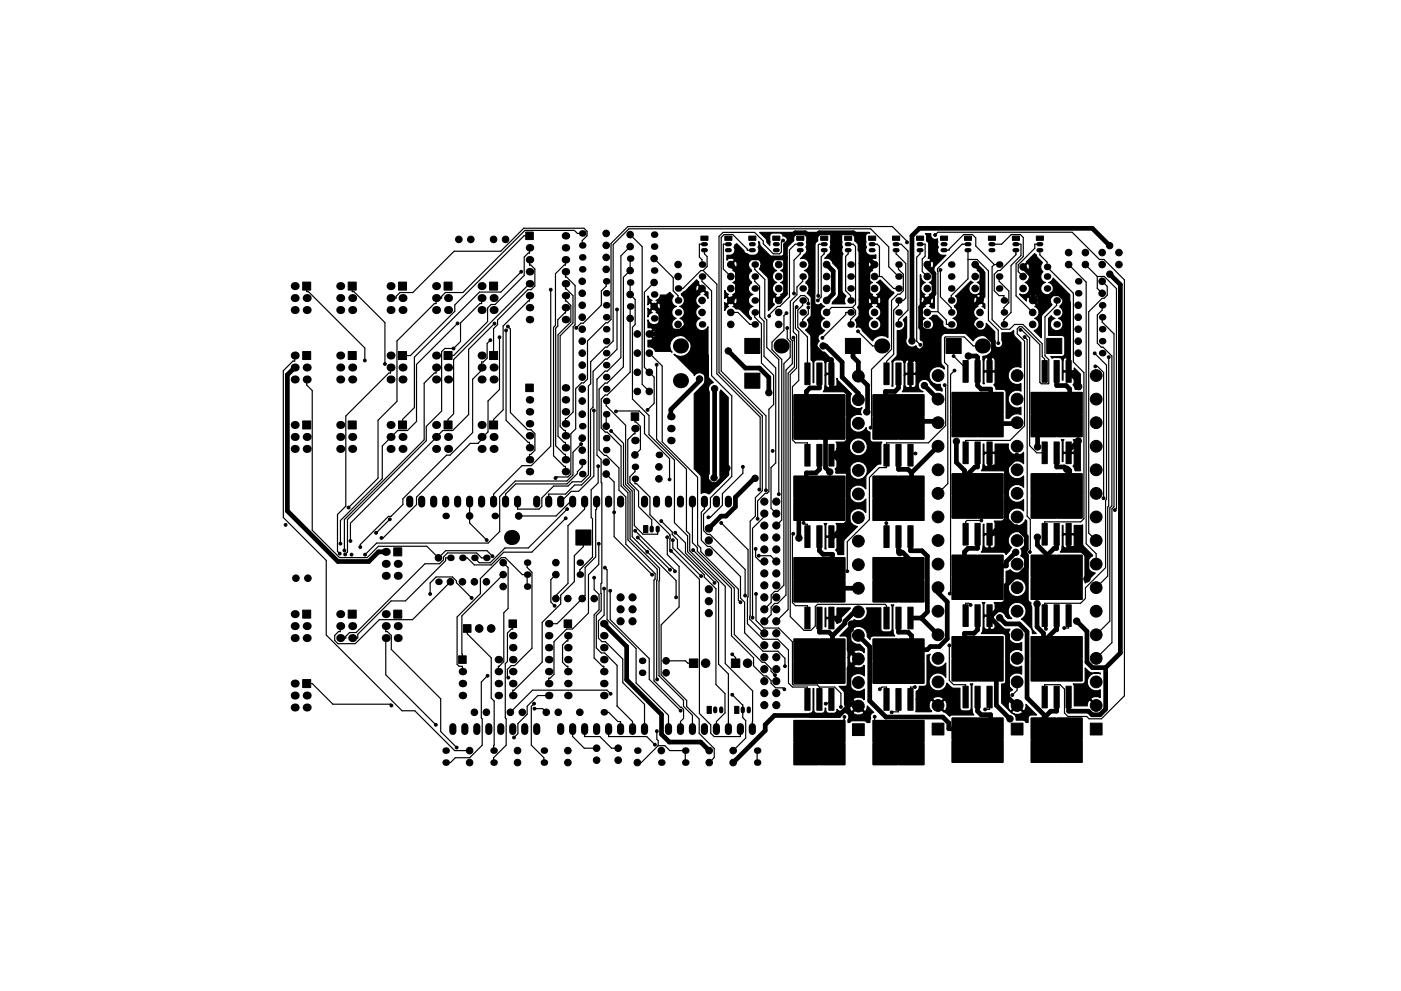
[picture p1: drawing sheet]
<svg xmlns="http://www.w3.org/2000/svg" width="297mm" height="210mm" viewBox="0 0 297 210" stroke-linecap="round" stroke-linejoin="round" font-family="sans-serif">
<g fill="#000" stroke="#000" stroke-width=".21">
<path d="M111.5 49.2h1.6v1.6h-1.6zM148.6 50.1h1.5v.9h-1.5zM153.7 50.1h1.5v.9h-1.5zM158.8 50.1h1.5v.9h-1.5zM163.8 50.1h1.5v.9h-1.5zM168.9 50.1h1.5v.9h-1.5zM174 50.1h1.5v.9h-1.5zM179.1 50.1h1.5v.9h-1.5zM184.2 50.1h1.5v.9h-1.5zM189.2 50.1h1.5v.9h-1.5zM194.3 50.1h1.5v.9h-1.5zM199.4 50.1h1.5v.9h-1.5z"/>
<path d="M204.5 50.1h1.5v.9h-1.5zM209.6 50.1h1.5v.9h-1.5zM214.6 50.1h1.5v.9h-1.5zM219.7 50.1h1.5v.9h-1.5zM64.2 59.9h1.7v1.7h-1.7zM64.2 74.6h1.7v1.7h-1.7zM73.8 59.9h1.7v1.7h-1.7zM73.8 74.6h1.7v1.7h-1.7zM84.5 59.9h1.7v1.7h-1.7zM84.5 74.6h1.7v1.7h-1.7zM94.1 59.9h1.7v1.7h-1.7zM94.1 74.6h1.7v1.7h-1.7z"/>
<path d="M103.8 59.9h1.7v1.7h-1.7zM103.8 74.6h1.7v1.7h-1.7zM157.9 71.8h3.2v3.2h-3.2zM157.9 79.2h3.2v3.2h-3.2zM170.6 77h1.1v4.6h-1.1zM173.2 77h1.1v4.6h-1.1zM175.7 77h1.1v4.6h-1.1zM179.2 71.8h3.2v3.2h-3.2zM187.4 77h1.1v4.6h-1.1zM190 77h1v4.6h-1zM192.5 77h1.1v4.6h-1.1zM200.6 71.8h3.2v3.2h-3.2z"/>
<path d="M204.2 76.5h1.1v4.6h-1.1zM206.7 76.5h1.1v4.6h-1.1zM209.3 76.5h1.1v4.6h-1.1zM220.9 76.5h1.1v4.6h-1.1zM223.5 76.5h1.1v4.6h-1.1zM221.9 71.8h3.2v3.2h-3.2zM226 76.5h1.1v4.6h-1.1zM64.2 89.3h1.7v1.7h-1.7zM73.8 89.3h1.7v1.7h-1.7zM84.5 89.3h1.7v1.7h-1.7zM94.1 89.3h1.7v1.7h-1.7zM103.8 89.3h1.7v1.7h-1.7z"/>
<path d="M111.5 81.5h1.6v1.6h-1.6zM133.8 87.6h1.6v1.6h-1.6zM168.3 83.8h10.8v9.4h-10.8zM168.3 83.8h5.3v4.5h-5.3zM168.3 88.6h5.3v4.6h-5.3zM170.6 94.3h1.1v4.6h-1.1zM173.2 94.3h1.1v4.6h-1.1zM173.9 88.6h5.2v4.6h-5.2zM173.9 83.8h5.2v4.5h-5.2zM175.7 94.3h1.1v4.6h-1.1zM185.1 83.8h10.8v9.4h-10.8zM185.1 83.8h5.2v4.5h-5.2z"/>
<path d="M185.1 88.6h5.2v4.6h-5.2zM187.4 94.3h1.1v4.6h-1.1zM190 94.3h1v4.6h-1zM190.7 88.6h5.2v4.6h-5.2zM190.7 83.8h5.2v4.5h-5.2zM192.5 94.3h1.1v4.6h-1.1zM201.9 83.3h10.8v9.4h-10.8zM201.9 83.3h5.2v4.5h-5.2zM201.9 88.1h5.2v4.6h-5.2zM204.2 93.8h1.1v4.6h-1.1zM206.7 93.8h1.1v4.6h-1.1zM207.4 88.1h5.3v4.6h-5.3z"/>
<path d="M207.4 83.3h5.3v4.5h-5.3zM209.3 93.8h1.1v4.6h-1.1zM218.6 83.3h10.8v9.4h-10.8zM218.6 83.3h5.3v4.5h-5.3zM218.6 88.1h5.3v4.6h-5.3zM220.9 93.8h1.1v4.6h-1.1zM223.5 93.8h1.1v4.6h-1.1zM224.2 88.1h5.2v4.6h-5.2zM224.2 83.3h5.2v4.5h-5.2zM226 93.8h1.1v4.6h-1.1zM83.5 116.2h1.7v1.7h-1.7zM122.1 112.4h3.2v3.2h-3.2z"/>
<path d="M136.5 111.5h.9v1.5h-.9zM168.3 101h10.8v9.4h-10.8zM168.3 101h5.3v4.6h-5.3zM168.3 105.9h5.3v4.5h-5.3zM168.3 118.3h10.8v9.4h-10.8zM168.3 118.3h5.3v4.6h-5.3zM170.6 111.6h1.1v4.6h-1.1zM173.2 111.6h1.1v4.6h-1.1zM173.9 105.9h5.2v4.5h-5.2zM173.9 101h5.2v4.6h-5.2zM173.9 118.3h5.2v4.6h-5.2zM175.7 111.6h1.1v4.6h-1.1z"/>
<path d="M185.1 118.3h10.8v9.4h-10.8zM185.1 118.3h5.2v4.6h-5.2zM185.1 101h10.8v9.4h-10.8zM185.1 101h5.2v4.6h-5.2zM185.1 105.9h5.2v4.5h-5.2zM187.4 111.6h1.1v4.6h-1.1zM190 111.6h1v4.6h-1zM190.7 118.3h5.2v4.6h-5.2zM190.7 105.9h5.2v4.5h-5.2zM190.7 101h5.2v4.6h-5.2zM192.5 111.6h1.1v4.6h-1.1zM201.9 100.5h10.8v9.4h-10.8z"/>
<path d="M201.9 100.5h5.2v4.6h-5.2zM201.9 105.4h5.2v4.5h-5.2zM201.9 117.8h10.8v9.4h-10.8zM201.9 117.8h5.2v4.5h-5.2zM204.2 111h1.1v4.6h-1.1zM206.7 111h1.1v4.6h-1.1zM207.4 105.4h5.3v4.5h-5.3zM207.4 100.5h5.3v4.6h-5.3zM207.4 117.8h5.3v4.5h-5.3zM209.3 111h1.1v4.6h-1.1zM218.6 117.8h10.8v9.4h-10.8zM218.6 117.8h5.3v4.5h-5.3z"/>
<path d="M218.6 100.5h10.8v9.4h-10.8zM218.6 100.5h5.3v4.6h-5.3zM218.6 105.4h5.3v4.5h-5.3zM220.9 111h1.1v4.6h-1.1zM223.5 111h1.1v4.6h-1.1zM224.2 117.8h5.2v4.5h-5.2zM224.2 105.4h5.2v4.5h-5.2zM224.2 100.5h5.2v4.6h-5.2zM226 111h1.1v4.6h-1.1zM64.2 129.4h1.7v1.7h-1.7zM73.8 129.4h1.7v1.7h-1.7zM83.5 129.4h1.7v1.7h-1.7z"/>
<path d="M98.2 132.5h1.7v1.7h-1.7zM107.9 131.5h1.6v1.6h-1.6zM119.6 131.5h1.6v1.6h-1.6zM168.3 123.2h5.3v4.5h-5.3zM168.3 135.6h10.8v9.4h-10.8zM168.3 135.6h5.3v4.5h-5.3zM170.6 128.8h1.1v4.6h-1.1zM173.2 128.8h1.1v4.6h-1.1zM173.9 123.2h5.2v4.5h-5.2zM173.9 135.6h5.2v4.5h-5.2zM175.7 128.8h1.1v4.6h-1.1zM185.1 135.6h10.8v9.4h-10.8z"/>
<path d="M185.1 135.6h5.2v4.5h-5.2zM185.1 123.2h5.2v4.5h-5.2zM187.4 128.8h1.1v4.6h-1.1zM190 128.8h1v4.6h-1zM190.7 135.6h5.2v4.5h-5.2zM190.7 123.2h5.2v4.5h-5.2zM192.5 128.8h1.1v4.6h-1.1zM201.9 135.1h10.8v9.4h-10.8zM201.9 135.1h5.2v4.5h-5.2zM201.9 139.9h5.2v4.6h-5.2zM201.9 122.6h5.2v4.6h-5.2zM204.2 128.3h1.1v4.6h-1.1z"/>
<path d="M206.7 128.3h1.1v4.6h-1.1zM207.4 139.9h5.3v4.6h-5.3zM207.4 135.1h5.3v4.5h-5.3zM207.4 122.6h5.3v4.6h-5.3zM209.3 128.3h1.1v4.6h-1.1zM218.6 122.6h5.3v4.6h-5.3zM218.6 135.1h10.8v9.4h-10.8zM218.6 135.1h5.3v4.5h-5.3zM218.6 139.9h5.3v4.6h-5.3zM220.9 128.3h1.1v4.6h-1.1zM223.5 128.3h1.1v4.6h-1.1zM224.2 122.6h5.2v4.6h-5.2z"/>
<path d="M224.2 139.9h5.2v4.6h-5.2zM224.2 135.1h5.2v4.5h-5.2zM226 128.3h1.1v4.6h-1.1zM64.2 144.2h1.7v1.7h-1.7zM97.2 139.1h1.6v1.6h-1.6zM146.2 139.8h1.8v1.8h-1.8zM149.9 149.9h.9v1.5h-.9zM155.1 139.8h1.8v1.8h-1.8zM155.8 149.9h.9v1.5h-.9zM168.3 152.8h10.8v9.4h-10.8zM168.3 152.8h5.3v4.6h-5.3zM168.3 157.7h5.3v4.5h-5.3z"/>
<path d="M168.3 140.4h5.3v4.6h-5.3zM170.6 146.1h1.1v4.6h-1.1zM173.2 146.1h1.1v4.6h-1.1zM173.9 157.7h5.2v4.5h-5.2zM173.9 152.8h5.2v4.6h-5.2zM173.9 140.4h5.2v4.6h-5.2zM175.7 146.1h1.1v4.6h-1.1zM180.7 153.6h2.5v2.5h-2.5zM185.1 152.8h10.8v9.4h-10.8zM185.1 152.8h5.2v4.6h-5.2zM185.1 157.7h5.2v4.5h-5.2zM185.1 140.4h5.2v4.6h-5.2z"/>
<path d="M187.4 146.1h1.1v4.6h-1.1zM190 146.1h1v4.6h-1zM190.7 157.7h5.2v4.5h-5.2zM190.7 152.8h5.2v4.6h-5.2zM190.7 140.4h5.2v4.6h-5.2zM192.5 146.1h1.1v4.6h-1.1zM197.6 153.4h2.5v2.5h-2.5zM201.9 152.3h10.8v9.4h-10.8zM201.9 152.3h5.2v4.6h-5.2zM201.9 157.2h5.2v4.5h-5.2zM204.2 145.6h1.1v4.6h-1.1zM206.7 145.6h1.1v4.6h-1.1z"/>
<path d="M207.4 157.2h5.3v4.5h-5.3zM207.4 152.3h5.3v4.6h-5.3zM209.3 145.6h1.1v4.6h-1.1zM214.4 153.4h2.5v2.5h-2.5zM218.6 152.3h10.8v9.4h-10.8zM218.6 152.3h5.3v4.6h-5.3zM218.6 157.2h5.3v4.5h-5.3zM220.9 145.6h1.1v4.6h-1.1zM223.5 145.6h1.1v4.6h-1.1zM224.2 157.2h5.2v4.5h-5.2zM224.2 152.3h5.2v4.6h-5.2zM226 145.6h1.1v4.6h-1.1z"/>
<path d="M231.2 153.4h2.5v2.5h-2.5z"/>
<circle cx="97.3" cy="50.8" r=".7"/>
<circle cx="99.8" cy="50.8" r=".7"/>
<circle cx="104.6" cy="50.8" r=".7"/>
<circle cx="107.2" cy="50.8" r=".7"/>
<circle cx="110.5" cy="57.7" r=".3"/>
<circle cx="123.4" cy="59.7" r=".7"/>
<circle cx="128.5" cy="57.1" r=".7"/>
<circle cx="128.5" cy="54.6" r=".7"/>
<circle cx="128.5" cy="52.1" r=".7"/>
<circle cx="128.5" cy="49.5" r=".7"/>
<circle cx="133.6" cy="57.4" r=".7"/>
<circle cx="133.6" cy="49.8" r=".7"/>
<circle cx="133.6" cy="52.3" r=".7"/>
<circle cx="138.7" cy="59.9" r=".7"/>
<circle cx="138.7" cy="54.9" r=".7"/>
<circle cx="143.8" cy="58.7" r=".7"/>
<circle cx="143.8" cy="56.1" r=".7"/>
<circle cx="154.9" cy="56.1" r=".7"/>
<circle cx="154.9" cy="58.7" r=".7"/>
<circle cx="165.1" cy="56.1" r=".7"/>
<circle cx="165.1" cy="58.7" r=".7"/>
<circle cx="166" cy="51" r=".3"/>
<circle cx="175.3" cy="58.7" r=".7"/>
<circle cx="175.3" cy="56.1" r=".7"/>
<circle cx="185.4" cy="56.1" r=".7"/>
<circle cx="185.4" cy="58.7" r=".7"/>
<circle cx="192.3" cy="51.4" r=".3"/>
<circle cx="196.6" cy="58.7" r=".7"/>
<circle cx="196.6" cy="56.1" r=".7"/>
<circle cx="198.3" cy="49.9" r=".3"/>
<circle cx="199.4" cy="57.3" r=".3"/>
<circle cx="206.8" cy="56.1" r=".7"/>
<circle cx="206.8" cy="58.7" r=".7"/>
<circle cx="216.9" cy="56.6" r=".7"/>
<circle cx="216.9" cy="58.7" r=".7"/>
<circle cx="226.6" cy="53.6" r=".7"/>
<circle cx="226.6" cy="56.1" r=".7"/>
<circle cx="230.1" cy="56.1" r=".7"/>
<circle cx="230.1" cy="53.6" r=".7"/>
<circle cx="233.7" cy="53.6" r=".7"/>
<circle cx="233.7" cy="56.1" r=".7"/>
<circle cx="233.7" cy="59.7" r=".7"/>
<circle cx="235.3" cy="52.1" r=".67"/>
<circle cx="235.3" cy="58.2" r=".67"/>
<circle cx="237.2" cy="53.6" r=".7"/>
<circle cx="237.2" cy="56.1" r=".7"/>
<circle cx="77.3" cy="76.5" r=".3"/>
<circle cx="81.6" cy="77.2" r=".3"/>
<circle cx="96.2" cy="73.9" r=".3"/>
<circle cx="97" cy="68.6" r=".3"/>
<circle cx="104" cy="72.2" r=".3"/>
<circle cx="104.8" cy="68.6" r=".3"/>
<circle cx="105.9" cy="71.6" r=".3"/>
<circle cx="107.3" cy="70.1" r=".3"/>
<circle cx="107.7" cy="69.3" r=".3"/>
<circle cx="116.8" cy="61.5" r=".3"/>
<circle cx="122.2" cy="69.6" r=".3"/>
<circle cx="123.4" cy="77.5" r=".7"/>
<circle cx="123.4" cy="72.4" r=".7"/>
<circle cx="123.4" cy="64.8" r=".7"/>
<circle cx="123.4" cy="67.3" r=".7"/>
<circle cx="123.4" cy="74.9" r=".7"/>
<circle cx="123.4" cy="69.8" r=".7"/>
<circle cx="123.4" cy="62.2" r=".7"/>
<circle cx="130.8" cy="65.7" r=".3"/>
<circle cx="133.6" cy="67.6" r=".7"/>
<circle cx="133.6" cy="62.5" r=".7"/>
<circle cx="135.1" cy="74.9" r=".7"/>
<circle cx="135.1" cy="79" r=".7"/>
<circle cx="135.1" cy="70.9" r=".7"/>
<circle cx="137.7" cy="70.9" r=".7"/>
<circle cx="137.7" cy="79" r=".7"/>
<circle cx="137.7" cy="74.9" r=".7"/>
<circle cx="138.7" cy="65" r=".7"/>
<circle cx="139.2" cy="77.4" r=".3"/>
<circle cx="143.8" cy="68.8" r=".7"/>
<circle cx="148.8" cy="66.3" r=".7"/>
<circle cx="148.8" cy="61.2" r=".7"/>
<circle cx="148.8" cy="63.7" r=".7"/>
<circle cx="154.4" cy="74.5" r=".67"/>
<circle cx="154.9" cy="63.7" r=".7"/>
<circle cx="154.9" cy="61.2" r=".7"/>
<circle cx="154.9" cy="68.8" r=".7"/>
<circle cx="154.9" cy="66.3" r=".7"/>
<circle cx="163.1" cy="67" r=".3"/>
<circle cx="165.1" cy="61.2" r=".7"/>
<circle cx="165.1" cy="66.3" r=".7"/>
<circle cx="165.1" cy="68.8" r=".7"/>
<circle cx="165.1" cy="63.7" r=".7"/>
<circle cx="166.8" cy="66.4" r=".3"/>
<circle cx="166.9" cy="69.6" r=".3"/>
<circle cx="168.2" cy="71.6" r=".3"/>
<circle cx="168.3" cy="62.3" r=".3"/>
<circle cx="168.9" cy="65.1" r=".3"/>
<circle cx="171.4" cy="65.2" r=".3"/>
<circle cx="171.4" cy="64.4" r=".3"/>
<circle cx="173.4" cy="63.7" r=".3"/>
<circle cx="173.5" cy="62.8" r=".3"/>
<circle cx="174.4" cy="71.7" r=".3"/>
<circle cx="174.5" cy="73.4" r=".67"/>
<circle cx="175.3" cy="68.8" r=".7"/>
<circle cx="175.3" cy="63.7" r=".7"/>
<circle cx="175.3" cy="61.2" r=".7"/>
<circle cx="175.3" cy="66.3" r=".7"/>
<circle cx="181.9" cy="70.3" r=".3"/>
<circle cx="182" cy="79.8" r="1.25"/>
<circle cx="185.4" cy="66.3" r=".7"/>
<circle cx="185.4" cy="61.2" r=".7"/>
<circle cx="185.4" cy="68.8" r=".7"/>
<circle cx="185.4" cy="63.7" r=".7"/>
<circle cx="193.4" cy="72.3" r=".67"/>
<circle cx="195.1" cy="73.2" r=".3"/>
<circle cx="196.6" cy="66.3" r=".7"/>
<circle cx="196.6" cy="61.2" r=".7"/>
<circle cx="196.6" cy="63.7" r=".7"/>
<circle cx="196.6" cy="68.8" r=".7"/>
<circle cx="198.9" cy="79.7" r="1.25"/>
<circle cx="202.2" cy="75.6" r=".3"/>
<circle cx="202.4" cy="78.6" r=".3"/>
<circle cx="205.3" cy="75.5" r=".67"/>
<circle cx="206.8" cy="61.2" r=".7"/>
<circle cx="207.8" cy="66.3" r=".7"/>
<circle cx="207.8" cy="63.7" r=".7"/>
<circle cx="207.8" cy="68.8" r=".7"/>
<circle cx="211.7" cy="72.8" r=".3"/>
<circle cx="215.6" cy="79.7" r="1.25"/>
<circle cx="216.4" cy="70" r=".3"/>
<circle cx="216.9" cy="61.2" r=".7"/>
<circle cx="217.2" cy="71.5" r=".3"/>
<circle cx="218.9" cy="66.3" r=".7"/>
<circle cx="218.9" cy="63.7" r=".7"/>
<circle cx="218.9" cy="68.8" r=".7"/>
<circle cx="228.6" cy="67.3" r=".7"/>
<circle cx="228.6" cy="74.9" r=".7"/>
<circle cx="228.6" cy="64.8" r=".7"/>
<circle cx="228.6" cy="72.4" r=".7"/>
<circle cx="228.6" cy="69.8" r=".7"/>
<circle cx="232.1" cy="75" r=".3"/>
<circle cx="232.2" cy="77.7" r=".3"/>
<circle cx="232.4" cy="79.7" r="1.25"/>
<circle cx="233.7" cy="62.2" r=".7"/>
<circle cx="235.1" cy="75.8" r=".3"/>
<circle cx="123.2" cy="94.2" r=".3"/>
<circle cx="123.4" cy="85.1" r=".7"/>
<circle cx="123.4" cy="87.9" r=".7"/>
<circle cx="123.4" cy="93" r=".7"/>
<circle cx="123.4" cy="82.5" r=".7"/>
<circle cx="123.4" cy="95.5" r=".7"/>
<circle cx="123.4" cy="80" r=".7"/>
<circle cx="125.9" cy="87.1" r=".3"/>
<circle cx="126.8" cy="98.9" r=".3"/>
<circle cx="128.5" cy="90.4" r=".7"/>
<circle cx="128.5" cy="98" r=".7"/>
<circle cx="129.6" cy="91.4" r=".3"/>
<circle cx="130.6" cy="87.3" r=".3"/>
<circle cx="134.6" cy="96.5" r=".7"/>
<circle cx="135.1" cy="83.1" r=".7"/>
<circle cx="137.3" cy="87" r=".3"/>
<circle cx="137.7" cy="83.1" r=".7"/>
<circle cx="139.7" cy="99.1" r=".7"/>
<circle cx="148.3" cy="80.4" r=".67"/>
<circle cx="151.5" cy="82.5" r=".67"/>
<circle cx="154.1" cy="99.3" r=".67"/>
<circle cx="157.5" cy="99" r=".3"/>
<circle cx="163" cy="83.3" r=".67"/>
<circle cx="163.8" cy="95.7" r=".3"/>
<circle cx="182" cy="89.8" r="1.25"/>
<circle cx="182" cy="84.8" r="1.25"/>
<circle cx="182" cy="94.8" r="1.25"/>
<circle cx="182" cy="99.8" r="1.25"/>
<circle cx="183.8" cy="87.4" r=".67"/>
<circle cx="184.6" cy="90.7" r=".3"/>
<circle cx="194.1" cy="96.2" r=".3"/>
<circle cx="196" cy="81.8" r=".67"/>
<circle cx="198.9" cy="84.7" r="1.25"/>
<circle cx="198.9" cy="89.7" r="1.25"/>
<circle cx="198.9" cy="99.7" r="1.25"/>
<circle cx="198.9" cy="94.7" r="1.25"/>
<circle cx="200.3" cy="81.7" r=".3"/>
<circle cx="202.8" cy="93.6" r=".67"/>
<circle cx="215.6" cy="96.9" r=".67"/>
<circle cx="215.6" cy="89.7" r="1.25"/>
<circle cx="215.6" cy="84.7" r="1.25"/>
<circle cx="215.6" cy="99.7" r="1.25"/>
<circle cx="215.6" cy="94.7" r="1.25"/>
<circle cx="220" cy="94.8" r=".67"/>
<circle cx="226.2" cy="99.6" r=".67"/>
<circle cx="228.6" cy="93.5" r=".67"/>
<circle cx="228.7" cy="82" r=".67"/>
<circle cx="232.4" cy="89.7" r="1.25"/>
<circle cx="232.4" cy="84.7" r="1.25"/>
<circle cx="232.4" cy="99.7" r="1.25"/>
<circle cx="232.4" cy="94.7" r="1.25"/>
<circle cx="60.6" cy="111.4" r=".3"/>
<circle cx="72" cy="117.5" r=".3"/>
<circle cx="72.2" cy="115.3" r=".3"/>
<circle cx="73" cy="116.8" r=".3"/>
<circle cx="73.2" cy="117.6" r=".3"/>
<circle cx="73.9" cy="107.7" r=".3"/>
<circle cx="74.3" cy="114.8" r=".3"/>
<circle cx="74.5" cy="117.7" r=".3"/>
<circle cx="76.4" cy="116.1" r=".3"/>
<circle cx="77.4" cy="117.7" r=".3"/>
<circle cx="79.7" cy="113.1" r=".3"/>
<circle cx="80.9" cy="114.1" r=".3"/>
<circle cx="82.7" cy="110.2" r=".3"/>
<circle cx="93" cy="118.4" r=".7"/>
<circle cx="99.6" cy="109.5" r=".7"/>
<circle cx="103.2" cy="114.6" r=".3"/>
<circle cx="104.4" cy="118" r=".3"/>
<circle cx="106.7" cy="119.4" r=".7"/>
<circle cx="110" cy="109.5" r=".7"/>
<circle cx="117.8" cy="101.4" r=".3"/>
<circle cx="117.9" cy="119.4" r=".7"/>
<circle cx="119.9" cy="110" r=".3"/>
<circle cx="120.3" cy="108" r=".3"/>
<circle cx="126.9" cy="115.4" r=".3"/>
<circle cx="128.5" cy="100.6" r=".7"/>
<circle cx="130.2" cy="108.7" r=".3"/>
<circle cx="134.7" cy="112.6" r=".3"/>
<circle cx="135.2" cy="114" r=".3"/>
<circle cx="137.2" cy="117.1" r=".3"/>
<circle cx="139.7" cy="101.6" r=".7"/>
<circle cx="140.2" cy="110.6" r=".3"/>
<circle cx="141.5" cy="114" r=".3"/>
<circle cx="142" cy="101.7" r=".3"/>
<circle cx="142.3" cy="116.9" r=".3"/>
<circle cx="142.6" cy="114.6" r=".3"/>
<circle cx="143.2" cy="113" r=".3"/>
<circle cx="146.9" cy="116.7" r=".3"/>
<circle cx="150.2" cy="109.8" r=".3"/>
<circle cx="150.3" cy="112.1" r=".76"/>
<circle cx="150.3" cy="117.2" r=".76"/>
<circle cx="150.3" cy="114.7" r=".76"/>
<circle cx="151.4" cy="101.4" r=".67"/>
<circle cx="152.9" cy="110.9" r=".3"/>
<circle cx="160.1" cy="101.5" r=".67"/>
<circle cx="160.2" cy="116.5" r=".3"/>
<circle cx="160.6" cy="110.1" r=".3"/>
<circle cx="160.9" cy="117.9" r=".3"/>
<circle cx="161" cy="103.9" r=".3"/>
<circle cx="162.1" cy="109" r=".76"/>
<circle cx="162.1" cy="119.1" r=".76"/>
<circle cx="162.1" cy="114" r=".76"/>
<circle cx="162.1" cy="111.5" r=".76"/>
<circle cx="162.1" cy="106.4" r=".76"/>
<circle cx="162.1" cy="116.6" r=".76"/>
<circle cx="162.4" cy="104" r=".3"/>
<circle cx="164.6" cy="109" r=".76"/>
<circle cx="164.6" cy="111.5" r=".76"/>
<circle cx="164.6" cy="114" r=".76"/>
<circle cx="164.6" cy="116.6" r=".76"/>
<circle cx="164.6" cy="106.4" r=".76"/>
<circle cx="164.6" cy="119.1" r=".76"/>
<circle cx="165.1" cy="104.8" r=".3"/>
<circle cx="168.2" cy="113.2" r=".3"/>
<circle cx="169.4" cy="114.2" r=".67"/>
<circle cx="170.4" cy="110.9" r=".3"/>
<circle cx="175.9" cy="100.1" r=".67"/>
<circle cx="182" cy="104.8" r="1.25"/>
<circle cx="182" cy="109.8" r="1.25"/>
<circle cx="182" cy="119.8" r="1.25"/>
<circle cx="182" cy="114.8" r="1.25"/>
<circle cx="187.9" cy="111" r=".3"/>
<circle cx="190.8" cy="117.2" r=".67"/>
<circle cx="198.9" cy="109.7" r="1.25"/>
<circle cx="198.9" cy="104.7" r="1.25"/>
<circle cx="198.9" cy="119.7" r="1.25"/>
<circle cx="198.9" cy="114.7" r="1.25"/>
<circle cx="208.1" cy="110.4" r=".3"/>
<circle cx="215.4" cy="117.2" r=".67"/>
<circle cx="215.6" cy="104.7" r="1.25"/>
<circle cx="215.6" cy="114.7" r="1.25"/>
<circle cx="215.6" cy="119.7" r="1.25"/>
<circle cx="215.6" cy="109.7" r="1.25"/>
<circle cx="218.3" cy="117.1" r=".3"/>
<circle cx="219.9" cy="114" r=".67"/>
<circle cx="232.4" cy="114.7" r="1.25"/>
<circle cx="232.4" cy="109.7" r="1.25"/>
<circle cx="232.4" cy="119.7" r="1.25"/>
<circle cx="232.4" cy="104.7" r="1.25"/>
<circle cx="234" cy="105.7" r=".3"/>
<circle cx="236.4" cy="108.2" r=".3"/>
<circle cx="62.7" cy="122.7" r=".7"/>
<circle cx="65.3" cy="122.7" r=".7"/>
<circle cx="91.2" cy="126" r=".3"/>
<circle cx="95.5" cy="123.4" r=".7"/>
<circle cx="98" cy="123.4" r=".7"/>
<circle cx="100" cy="126.9" r=".3"/>
<circle cx="100.6" cy="123.4" r=".7"/>
<circle cx="101.6" cy="133.3" r=".81"/>
<circle cx="103.1" cy="123.4" r=".7"/>
<circle cx="104.1" cy="133.3" r=".81"/>
<circle cx="106.7" cy="124.5" r=".7"/>
<circle cx="106.7" cy="121.9" r=".7"/>
<circle cx="117.6" cy="128.5" r=".3"/>
<circle cx="117.9" cy="127" r=".7"/>
<circle cx="117.9" cy="121.9" r=".7"/>
<circle cx="120.4" cy="127" r=".7"/>
<circle cx="123.4" cy="127" r=".7"/>
<circle cx="126" cy="122.6" r=".3"/>
<circle cx="126" cy="127" r=".7"/>
<circle cx="128.1" cy="124.9" r=".3"/>
<circle cx="128.3" cy="120.4" r=".3"/>
<circle cx="129.4" cy="125.3" r=".3"/>
<circle cx="131.6" cy="126.7" r=".76"/>
<circle cx="131.6" cy="131.8" r=".76"/>
<circle cx="131.6" cy="129.3" r=".76"/>
<circle cx="134.1" cy="129.3" r=".76"/>
<circle cx="134.1" cy="126.7" r=".76"/>
<circle cx="134.1" cy="131.8" r=".76"/>
<circle cx="138.3" cy="121.9" r=".3"/>
<circle cx="142.1" cy="120.9" r=".3"/>
<circle cx="143.1" cy="121.2" r=".3"/>
<circle cx="143.3" cy="126.7" r=".3"/>
<circle cx="148.7" cy="122.2" r=".3"/>
<circle cx="150.3" cy="127.6" r=".76"/>
<circle cx="150.3" cy="125" r=".76"/>
<circle cx="150.3" cy="130.1" r=".76"/>
<circle cx="151.5" cy="123.7" r=".3"/>
<circle cx="155.3" cy="138.8" r=".3"/>
<circle cx="157" cy="127.8" r=".3"/>
<circle cx="158" cy="126.4" r=".3"/>
<circle cx="159.6" cy="131.1" r=".3"/>
<circle cx="160.3" cy="126" r=".3"/>
<circle cx="162.1" cy="136.9" r=".76"/>
<circle cx="162.1" cy="139.4" r=".76"/>
<circle cx="162.1" cy="134.4" r=".76"/>
<circle cx="162.1" cy="121.7" r=".76"/>
<circle cx="162.1" cy="129.3" r=".76"/>
<circle cx="162.1" cy="126.7" r=".76"/>
<circle cx="162.1" cy="131.8" r=".76"/>
<circle cx="162.1" cy="124.2" r=".76"/>
<circle cx="164.6" cy="129.3" r=".76"/>
<circle cx="164.6" cy="131.8" r=".76"/>
<circle cx="164.6" cy="136.9" r=".76"/>
<circle cx="164.6" cy="121.7" r=".76"/>
<circle cx="164.6" cy="124.2" r=".76"/>
<circle cx="164.6" cy="126.7" r=".76"/>
<circle cx="164.6" cy="134.4" r=".76"/>
<circle cx="164.6" cy="139.4" r=".76"/>
<circle cx="177.7" cy="131.5" r=".67"/>
<circle cx="179.6" cy="121.2" r=".3"/>
<circle cx="180.5" cy="132.4" r=".67"/>
<circle cx="182" cy="129.8" r="1.25"/>
<circle cx="182" cy="134.8" r="1.25"/>
<circle cx="182" cy="139.8" r="1.25"/>
<circle cx="182" cy="124.8" r="1.25"/>
<circle cx="198.9" cy="139.7" r="1.25"/>
<circle cx="198.9" cy="134.7" r="1.25"/>
<circle cx="198.9" cy="129.7" r="1.25"/>
<circle cx="198.9" cy="124.7" r="1.25"/>
<circle cx="201.3" cy="136.9" r=".3"/>
<circle cx="201.4" cy="125.9" r=".3"/>
<circle cx="205.8" cy="128.4" r=".3"/>
<circle cx="211.9" cy="131.1" r=".67"/>
<circle cx="215.6" cy="134.7" r="1.25"/>
<circle cx="215.6" cy="129.7" r="1.25"/>
<circle cx="215.6" cy="139.7" r="1.25"/>
<circle cx="215.6" cy="124.7" r="1.25"/>
<circle cx="219.9" cy="128.1" r=".67"/>
<circle cx="221.8" cy="133.4" r=".3"/>
<circle cx="225.6" cy="133.2" r=".3"/>
<circle cx="228.3" cy="131.8" r=".67"/>
<circle cx="230.5" cy="122.8" r=".67"/>
<circle cx="232.4" cy="139.7" r="1.25"/>
<circle cx="232.4" cy="129.7" r="1.25"/>
<circle cx="232.4" cy="134.7" r="1.25"/>
<circle cx="232.4" cy="124.7" r="1.25"/>
<circle cx="83" cy="149.7" r=".3"/>
<circle cx="92.4" cy="153.8" r=".3"/>
<circle cx="96.8" cy="158.6" r=".3"/>
<circle cx="99.6" cy="159.3" r=".7"/>
<circle cx="100.6" cy="151.1" r=".7"/>
<circle cx="103.1" cy="151.1" r=".7"/>
<circle cx="103.4" cy="143.4" r=".3"/>
<circle cx="107.8" cy="143.8" r=".3"/>
<circle cx="108.2" cy="151.1" r=".7"/>
<circle cx="109" cy="156.5" r=".3"/>
<circle cx="109.7" cy="159.3" r=".7"/>
<circle cx="110.7" cy="151.1" r=".7"/>
<circle cx="113.2" cy="149.3" r=".3"/>
<circle cx="113.3" cy="150.3" r=".3"/>
<circle cx="115.8" cy="151.1" r=".7"/>
<circle cx="118.4" cy="151.1" r=".7"/>
<circle cx="120.4" cy="159.3" r=".7"/>
<circle cx="122.9" cy="151.1" r=".7"/>
<circle cx="126.5" cy="158.7" r=".7"/>
<circle cx="129.5" cy="147.2" r=".3"/>
<circle cx="131.1" cy="158.7" r=".7"/>
<circle cx="138.9" cy="158" r=".3"/>
<circle cx="139.3" cy="155.1" r=".3"/>
<circle cx="139.3" cy="144.2" r=".3"/>
<circle cx="140.2" cy="159.3" r=".7"/>
<circle cx="141.2" cy="140.2" r=".7"/>
<circle cx="141.2" cy="142.7" r=".7"/>
<circle cx="144.3" cy="150.8" r=".3"/>
<circle cx="149.6" cy="140.7" r=".9"/>
<circle cx="150.4" cy="159.3" r=".7"/>
<circle cx="155.3" cy="147.4" r=".3"/>
<circle cx="155.4" cy="159.3" r=".7"/>
<circle cx="158.5" cy="140.7" r=".9"/>
<circle cx="162.1" cy="142" r=".76"/>
<circle cx="162.1" cy="144.5" r=".76"/>
<circle cx="162.1" cy="147.1" r=".76"/>
<circle cx="162.1" cy="149.6" r=".76"/>
<circle cx="164.3" cy="143.3" r=".3"/>
<circle cx="164.6" cy="147.1" r=".76"/>
<circle cx="164.6" cy="144.5" r=".76"/>
<circle cx="164.6" cy="142" r=".76"/>
<circle cx="164.6" cy="149.6" r=".76"/>
<circle cx="166.3" cy="146.2" r=".3"/>
<circle cx="166.4" cy="141.3" r=".3"/>
<circle cx="175.1" cy="149.3" r=".3"/>
<circle cx="178.3" cy="150" r=".3"/>
<circle cx="179" cy="152.1" r=".3"/>
<circle cx="182" cy="144.8" r="1.25"/>
<circle cx="182" cy="149.8" r="1.25"/>
<circle cx="185.4" cy="152.1" r=".3"/>
<circle cx="186.5" cy="146.2" r=".3"/>
<circle cx="189" cy="151.1" r=".3"/>
<circle cx="194" cy="145.8" r=".3"/>
<circle cx="198.9" cy="149.7" r="1.25"/>
<circle cx="198.9" cy="144.7" r="1.25"/>
<circle cx="208.9" cy="150.5" r=".3"/>
<circle cx="214.1" cy="152.5" r=".67"/>
<circle cx="214.6" cy="147.5" r=".3"/>
<circle cx="215.6" cy="149.7" r="1.25"/>
<circle cx="215.6" cy="144.7" r="1.25"/>
<circle cx="232.4" cy="149.7" r="1.25"/>
<circle cx="232.4" cy="144.7" r="1.25"/>
<circle cx="99.6" cy="161.8" r=".7"/>
<circle cx="109.7" cy="161.8" r=".7"/>
<circle cx="120.4" cy="161.8" r=".7"/>
<circle cx="126.5" cy="161.3" r=".7"/>
<circle cx="131.1" cy="161.3" r=".7"/>
<circle cx="135.1" cy="161.8" r=".7"/>
<circle cx="150.4" cy="161.8" r=".7"/>
<circle cx="155.4" cy="161.8" r=".7"/>
</g>
<g fill="#000">
<circle cx="112.3" cy="57.7" r=".8"/>
<circle cx="112.3" cy="55.1" r=".8"/>
<circle cx="112.3" cy="52.6" r=".8"/>
<circle cx="119.9" cy="55.1" r=".8"/>
<circle cx="119.9" cy="50" r=".8"/>
<circle cx="119.9" cy="57.7" r=".8"/>
<circle cx="119.9" cy="52.6" r=".8"/>
<circle cx="123.4" cy="54.6" r=".7"/>
<circle cx="123.4" cy="52.1" r=".7"/>
<circle cx="123.4" cy="49.5" r=".7"/>
<circle cx="123.4" cy="57.1" r=".7"/>
<circle cx="128.5" cy="59.7" r=".7"/>
<circle cx="133.6" cy="54.9" r=".7"/>
<circle cx="133.6" cy="59.9" r=".7"/>
<circle cx="138.7" cy="57.4" r=".7"/>
<circle cx="138.7" cy="49.8" r=".7"/>
<circle cx="138.7" cy="52.3" r=".7"/>
<circle cx="148.8" cy="58.7" r=".7"/>
<circle cx="148.8" cy="56.1" r=".7"/>
<circle cx="160" cy="58.7" r=".7"/>
<circle cx="160" cy="56.1" r=".7"/>
<circle cx="170.2" cy="56.1" r=".7"/>
<circle cx="170.2" cy="58.7" r=".7"/>
<circle cx="180.3" cy="56.1" r=".7"/>
<circle cx="180.3" cy="58.7" r=".7"/>
<circle cx="190.5" cy="56.1" r=".7"/>
<circle cx="190.5" cy="58.7" r=".7"/>
<circle cx="201.7" cy="56.1" r=".7"/>
<circle cx="201.7" cy="58.7" r=".7"/>
<circle cx="211.8" cy="56.1" r=".7"/>
<circle cx="211.8" cy="58.7" r=".7"/>
<circle cx="222" cy="56.6" r=".7"/>
<circle cx="222" cy="58.7" r=".7"/>
<circle cx="228.6" cy="59.7" r=".7"/>
<circle cx="62.5" cy="78" r=".85"/>
<circle cx="62.5" cy="63.2" r=".85"/>
<circle cx="62.5" cy="60.7" r=".85"/>
<circle cx="62.5" cy="75.4" r=".85"/>
<circle cx="62.5" cy="65.8" r=".85"/>
<circle cx="65" cy="63.2" r=".85"/>
<circle cx="65" cy="78" r=".85"/>
<circle cx="65" cy="65.8" r=".85"/>
<circle cx="72.1" cy="63.2" r=".85"/>
<circle cx="72.1" cy="65.8" r=".85"/>
<circle cx="72.1" cy="60.7" r=".85"/>
<circle cx="72.1" cy="75.4" r=".85"/>
<circle cx="72.1" cy="78" r=".85"/>
<circle cx="74.7" cy="78" r=".85"/>
<circle cx="74.7" cy="63.2" r=".85"/>
<circle cx="74.7" cy="65.8" r=".85"/>
<circle cx="82.8" cy="63.2" r=".85"/>
<circle cx="82.8" cy="65.8" r=".85"/>
<circle cx="82.8" cy="75.4" r=".85"/>
<circle cx="82.8" cy="78" r=".85"/>
<circle cx="82.8" cy="60.7" r=".85"/>
<circle cx="85.3" cy="78" r=".85"/>
<circle cx="85.3" cy="63.2" r=".85"/>
<circle cx="85.3" cy="65.8" r=".85"/>
<circle cx="92.5" cy="60.7" r=".85"/>
<circle cx="92.5" cy="63.2" r=".85"/>
<circle cx="92.5" cy="65.8" r=".85"/>
<circle cx="92.5" cy="75.4" r=".85"/>
<circle cx="92.5" cy="78" r=".85"/>
<circle cx="95" cy="78" r=".85"/>
<circle cx="95" cy="65.8" r=".85"/>
<circle cx="95" cy="63.2" r=".85"/>
<circle cx="102.1" cy="78" r=".85"/>
<circle cx="102.1" cy="60.7" r=".85"/>
<circle cx="102.1" cy="65.8" r=".85"/>
<circle cx="102.1" cy="75.4" r=".85"/>
<circle cx="102.1" cy="63.2" r=".85"/>
<circle cx="104.6" cy="65.8" r=".85"/>
<circle cx="104.6" cy="63.2" r=".85"/>
<circle cx="104.6" cy="78" r=".85"/>
<circle cx="112.3" cy="65.3" r=".8"/>
<circle cx="112.3" cy="67.8" r=".8"/>
<circle cx="112.3" cy="60.2" r=".8"/>
<circle cx="112.3" cy="62.7" r=".8"/>
<circle cx="119.9" cy="65.3" r=".8"/>
<circle cx="119.9" cy="67.8" r=".8"/>
<circle cx="119.9" cy="60.2" r=".8"/>
<circle cx="119.9" cy="62.7" r=".8"/>
<circle cx="128.5" cy="64.8" r=".7"/>
<circle cx="128.5" cy="67.3" r=".7"/>
<circle cx="128.5" cy="74.9" r=".7"/>
<circle cx="128.5" cy="69.8" r=".7"/>
<circle cx="128.5" cy="72.4" r=".7"/>
<circle cx="128.5" cy="77.5" r=".7"/>
<circle cx="128.5" cy="62.2" r=".7"/>
<circle cx="133.6" cy="65" r=".7"/>
<circle cx="138.7" cy="67.6" r=".7"/>
<circle cx="138.7" cy="62.5" r=".7"/>
<circle cx="143.8" cy="61.2" r=".7"/>
<circle cx="143.8" cy="66.3" r=".7"/>
<circle cx="143.8" cy="63.7" r=".7"/>
<circle cx="144.3" cy="73.4" r="1.6"/>
<circle cx="148.8" cy="68.8" r=".7"/>
<circle cx="160" cy="63.7" r=".7"/>
<circle cx="160" cy="61.2" r=".7"/>
<circle cx="160" cy="66.3" r=".7"/>
<circle cx="160" cy="68.8" r=".7"/>
<circle cx="165.6" cy="73.4" r="1.6"/>
<circle cx="170.2" cy="68.8" r=".7"/>
<circle cx="170.2" cy="66.3" r=".7"/>
<circle cx="170.2" cy="61.2" r=".7"/>
<circle cx="170.2" cy="63.7" r=".7"/>
<circle cx="180.3" cy="68.8" r=".7"/>
<circle cx="180.3" cy="63.7" r=".7"/>
<circle cx="180.3" cy="61.2" r=".7"/>
<circle cx="180.3" cy="66.3" r=".7"/>
<circle cx="186.9" cy="73.4" r="1.6"/>
<circle cx="190.5" cy="68.8" r=".7"/>
<circle cx="190.5" cy="63.7" r=".7"/>
<circle cx="190.5" cy="66.3" r=".7"/>
<circle cx="190.5" cy="61.2" r=".7"/>
<circle cx="201.7" cy="61.2" r=".7"/>
<circle cx="201.7" cy="63.7" r=".7"/>
<circle cx="201.7" cy="68.8" r=".7"/>
<circle cx="201.7" cy="66.3" r=".7"/>
<circle cx="208.3" cy="73.4" r="1.6"/>
<circle cx="211.8" cy="61.2" r=".7"/>
<circle cx="212.9" cy="68.8" r=".7"/>
<circle cx="212.9" cy="63.7" r=".7"/>
<circle cx="212.9" cy="66.3" r=".7"/>
<circle cx="222" cy="61.2" r=".7"/>
<circle cx="224" cy="63.7" r=".7"/>
<circle cx="224" cy="66.3" r=".7"/>
<circle cx="224" cy="68.8" r=".7"/>
<circle cx="228.6" cy="62.2" r=".7"/>
<circle cx="233.7" cy="64.8" r=".7"/>
<circle cx="233.7" cy="67.3" r=".7"/>
<circle cx="233.7" cy="72.4" r=".7"/>
<circle cx="233.7" cy="74.9" r=".7"/>
<circle cx="233.7" cy="69.8" r=".7"/>
<circle cx="62.5" cy="92.7" r=".85"/>
<circle cx="62.5" cy="95.2" r=".85"/>
<circle cx="62.5" cy="90.2" r=".85"/>
<circle cx="62.5" cy="80.5" r=".85"/>
<circle cx="65" cy="92.7" r=".85"/>
<circle cx="65" cy="95.2" r=".85"/>
<circle cx="65" cy="80.5" r=".85"/>
<circle cx="72.1" cy="80.5" r=".85"/>
<circle cx="72.1" cy="90.2" r=".85"/>
<circle cx="72.1" cy="95.2" r=".85"/>
<circle cx="72.1" cy="92.7" r=".85"/>
<circle cx="74.7" cy="80.5" r=".85"/>
<circle cx="74.7" cy="92.7" r=".85"/>
<circle cx="74.7" cy="95.2" r=".85"/>
<circle cx="82.8" cy="80.5" r=".85"/>
<circle cx="82.8" cy="90.2" r=".85"/>
<circle cx="82.8" cy="95.2" r=".85"/>
<circle cx="82.8" cy="92.7" r=".85"/>
<circle cx="85.3" cy="92.7" r=".85"/>
<circle cx="85.3" cy="95.2" r=".85"/>
<circle cx="85.3" cy="80.5" r=".85"/>
<circle cx="92.5" cy="80.5" r=".85"/>
<circle cx="92.5" cy="95.2" r=".85"/>
<circle cx="92.5" cy="90.2" r=".85"/>
<circle cx="92.5" cy="92.7" r=".85"/>
<circle cx="95" cy="92.7" r=".85"/>
<circle cx="95" cy="80.5" r=".85"/>
<circle cx="95" cy="95.2" r=".85"/>
<circle cx="102.1" cy="90.2" r=".85"/>
<circle cx="102.1" cy="80.5" r=".85"/>
<circle cx="102.1" cy="92.7" r=".85"/>
<circle cx="102.1" cy="95.2" r=".85"/>
<circle cx="104.6" cy="92.7" r=".85"/>
<circle cx="104.6" cy="80.5" r=".85"/>
<circle cx="104.6" cy="95.2" r=".85"/>
<circle cx="112.3" cy="95" r=".8"/>
<circle cx="112.3" cy="97.5" r=".8"/>
<circle cx="112.3" cy="89.9" r=".8"/>
<circle cx="112.3" cy="84.8" r=".8"/>
<circle cx="112.3" cy="87.4" r=".8"/>
<circle cx="112.3" cy="92.5" r=".8"/>
<circle cx="119.9" cy="87.4" r=".8"/>
<circle cx="119.9" cy="95" r=".8"/>
<circle cx="119.9" cy="89.9" r=".8"/>
<circle cx="119.9" cy="84.8" r=".8"/>
<circle cx="119.9" cy="82.3" r=".8"/>
<circle cx="119.9" cy="97.5" r=".8"/>
<circle cx="119.9" cy="92.5" r=".8"/>
<circle cx="123.4" cy="90.4" r=".7"/>
<circle cx="123.4" cy="98" r=".7"/>
<circle cx="128.5" cy="82.5" r=".7"/>
<circle cx="128.5" cy="87.9" r=".7"/>
<circle cx="128.5" cy="95.5" r=".7"/>
<circle cx="128.5" cy="80" r=".7"/>
<circle cx="128.5" cy="85.1" r=".7"/>
<circle cx="128.5" cy="93" r=".7"/>
<circle cx="134.6" cy="99.1" r=".7"/>
<circle cx="134.6" cy="93.5" r=".8"/>
<circle cx="134.6" cy="90.9" r=".8"/>
<circle cx="139.7" cy="96.5" r=".7"/>
<circle cx="142.2" cy="90.9" r=".8"/>
<circle cx="142.2" cy="88.4" r=".8"/>
<circle cx="142.2" cy="93.5" r=".8"/>
<circle cx="144.3" cy="80.8" r="1.6"/>
<circle cx="81.8" cy="117.1" r=".85"/>
<circle cx="81.8" cy="119.6" r=".85"/>
<circle cx="84.3" cy="119.6" r=".85"/>
<circle cx="94.5" cy="109.5" r=".7"/>
<circle cx="95.5" cy="118.4" r=".7"/>
<circle cx="98" cy="118.4" r=".7"/>
<circle cx="100.6" cy="118.4" r=".7"/>
<circle cx="103.1" cy="118.4" r=".7"/>
<circle cx="104.9" cy="109.5" r=".7"/>
<circle cx="108.5" cy="114" r="1.6"/>
<circle cx="111.8" cy="119.4" r=".7"/>
<circle cx="112.3" cy="100.1" r=".8"/>
<circle cx="119.9" cy="100.1" r=".8"/>
<circle cx="122.9" cy="119.4" r=".7"/>
<circle cx="123.4" cy="100.6" r=".7"/>
<circle cx="134.6" cy="101.6" r=".7"/>
<circle cx="62.5" cy="130.3" r=".85"/>
<circle cx="62.5" cy="132.8" r=".85"/>
<circle cx="62.5" cy="135.4" r=".85"/>
<circle cx="65" cy="135.4" r=".85"/>
<circle cx="65" cy="132.8" r=".85"/>
<circle cx="72.1" cy="132.8" r=".85"/>
<circle cx="72.1" cy="130.3" r=".85"/>
<circle cx="72.1" cy="135.4" r=".85"/>
<circle cx="74.7" cy="132.8" r=".85"/>
<circle cx="74.7" cy="135.4" r=".85"/>
<circle cx="81.8" cy="135.4" r=".85"/>
<circle cx="81.8" cy="122.2" r=".85"/>
<circle cx="81.8" cy="130.3" r=".85"/>
<circle cx="81.8" cy="132.8" r=".85"/>
<circle cx="84.3" cy="122.2" r=".85"/>
<circle cx="84.3" cy="132.8" r=".85"/>
<circle cx="84.3" cy="135.4" r=".85"/>
<circle cx="93" cy="123.4" r=".7"/>
<circle cx="105.7" cy="139.9" r=".8"/>
<circle cx="108.7" cy="137.4" r=".8"/>
<circle cx="108.7" cy="139.9" r=".8"/>
<circle cx="108.7" cy="134.9" r=".8"/>
<circle cx="111.8" cy="124.5" r=".7"/>
<circle cx="111.8" cy="121.9" r=".7"/>
<circle cx="116.3" cy="139.9" r=".8"/>
<circle cx="116.3" cy="137.4" r=".8"/>
<circle cx="116.3" cy="134.9" r=".8"/>
<circle cx="116.3" cy="132.3" r=".8"/>
<circle cx="120.4" cy="139.9" r=".8"/>
<circle cx="120.4" cy="134.9" r=".8"/>
<circle cx="120.4" cy="137.4" r=".8"/>
<circle cx="122.9" cy="121.9" r=".7"/>
<circle cx="128" cy="137.4" r=".8"/>
<circle cx="128" cy="132.3" r=".8"/>
<circle cx="128" cy="139.9" r=".8"/>
<circle cx="128" cy="134.9" r=".8"/>
<circle cx="62.5" cy="150.1" r=".85"/>
<circle cx="62.5" cy="145" r=".85"/>
<circle cx="62.5" cy="147.6" r=".85"/>
<circle cx="65" cy="150.1" r=".85"/>
<circle cx="65" cy="147.6" r=".85"/>
<circle cx="94.5" cy="159.3" r=".7"/>
<circle cx="98" cy="142.5" r=".8"/>
<circle cx="98" cy="147.6" r=".8"/>
<circle cx="98" cy="145" r=".8"/>
<circle cx="104.6" cy="159.3" r=".7"/>
<circle cx="105.7" cy="147.6" r=".8"/>
<circle cx="105.7" cy="145" r=".8"/>
<circle cx="105.7" cy="142.5" r=".8"/>
<circle cx="108.7" cy="142.5" r=".8"/>
<circle cx="108.7" cy="145" r=".8"/>
<circle cx="108.7" cy="147.6" r=".8"/>
<circle cx="115.3" cy="159.3" r=".7"/>
<circle cx="116.3" cy="145" r=".8"/>
<circle cx="116.3" cy="142.5" r=".8"/>
<circle cx="116.3" cy="147.6" r=".8"/>
<circle cx="120.4" cy="147.6" r=".8"/>
<circle cx="120.4" cy="142.5" r=".8"/>
<circle cx="120.4" cy="145" r=".8"/>
<circle cx="128" cy="147.6" r=".8"/>
<circle cx="128" cy="142.5" r=".8"/>
<circle cx="128" cy="151.1" r=".7"/>
<circle cx="128" cy="145" r=".8"/>
<circle cx="135.1" cy="159.3" r=".7"/>
<circle cx="136.1" cy="142.7" r=".7"/>
<circle cx="136.1" cy="140.2" r=".7"/>
<circle cx="145.3" cy="159.3" r=".7"/>
<circle cx="160.5" cy="159.3" r=".7"/>
<circle cx="94.5" cy="161.8" r=".7"/>
<circle cx="104.6" cy="161.8" r=".7"/>
<circle cx="115.3" cy="161.8" r=".7"/>
<circle cx="140.2" cy="161.8" r=".7"/>
<circle cx="145.3" cy="161.8" r=".7"/>
<circle cx="160.5" cy="161.8" r=".7"/>
</g>
<g fill="none" stroke="#000" stroke-width=".9">
<path d="M149.1 51.8h.6M149.1 53.1h.6M154.1 51.8h.6M154.1 53.1h.6M159.2 51.8h.6M159.2 53.1h.6M164.3 51.8h.6M164.3 53.1h.6M169.4 51.8h.6M169.4 53.1h.6M174.5 51.8h.6M174.5 53.1h.6"/>
<path d="M179.5 51.8h.6M179.5 53.1h.6M184.6 51.8h.6M184.6 53.1h.6M189.7 51.8h.6M189.7 53.1h.6M194.8 51.8h.6M194.8 53.1h.6M199.9 51.8h.6M199.9 53.1h.6M204.9 51.8h.6M204.9 53.1h.6"/>
<path d="M210 51.8h.6M210 53.1h.6M215.1 51.8h.6M215.1 53.1h.6M220.2 51.8h.6M220.2 53.1h.6M138.2 112v.6M139.4 112v.6M151.6 150.3v.6M152.9 150.3v.6M157.5 150.3v.6M158.7 150.3v.6"/>
</g>
<g fill="none" stroke="#000" stroke-width="1.5">
<path d="M86.9 105.9v1M89.4 105.9v1M91.9 105.9v1M94.5 105.9v1M97 105.9v1M99.6 105.9v1M102.1 105.9v1M104.6 105.9v1M107.2 105.9v1M109.7 105.9v1M113.8 105.9v1M116.3 105.9v1"/>
<path d="M118.9 105.9v1M121.4 105.9v1M124 105.9v1M126.5 105.9v1M129 105.9v1M131.6 105.9v1M136.7 105.9v1M139.2 105.9v1M141.7 105.9v1M144.3 105.9v1M146.8 105.9v1M149.4 105.9v1"/>
<path d="M151.9 105.9v1M154.4 105.9v1M96 154.2v1M98.6 154.2v1M101.1 154.2v1M103.6 154.2v1M106.2 154.2v1M108.7 154.2v1M111.3 154.2v1M113.8 154.2v1M118.9 154.2v1M121.4 154.2v1"/>
<path d="M124 154.2v1M126.5 154.2v1M129 154.2v1M131.6 154.2v1M134.1 154.2v1M136.7 154.2v1M141.7 154.2v1M144.3 154.2v1M146.8 154.2v1M149.4 154.2v1M151.9 154.2v1M154.4 154.2v1"/>
<path d="M157 154.2v1M159.5 154.2v1"/>
</g>
<g fill="none" stroke="#000" stroke-width=".25">
<path d="M110.5 57.7l-4.3 4.3h-4.5l-13.8 13.8v10.7l-2.6 2.5v1.2M112.3 55.1v1.1h.2l.9 .9v3.6l-.8 .8h-.7l-6.4 6.4v1l-.9 .8v5.7M112.3 52.6v1.1h-.3l-.9 .8v3.9l-6.1 6.2h-.9l-.7 .7v2.9l-7.2 7.2h-1.2M112.3 50h-1.2l-14.7 14.7v1.3l-9.4 9.4h-1.7M119.9 55.1v1.1h-.3l-1.8 1.9v10.9l-.4 .5v27.2l2.2 2.2h.3v1.2M119.9 57.7v1.1h.2l1.8 1.8v8.3l-.4 .4v18.1l-1.4 1.4h-.2v1.1M123.4 52.1v-1.1l1.1-1v-.9l-.7-.7h-12.8l-4.8 4.9h-9.9l-8.8 8.8h-2.7l-.8 .8v.3h-1.2M123.4 49.5h-1l-.6-.6h-10.5l-13.2 13.2h-3.7l-.8 .8v.3h-1.1v1.2h-.4l-7.9 7.9v12.8l-4 4.1v12.2l-6.3 6.3M128.5 59.7v1l-1 1v3l-3.8 3.9h-.5l-1 1M133.6 52.3l-2 2v21.6l-2.8 2.8h-.5l-1.7 1.8v16.1l.9 .9v4.8l.1 .2v21.2l-.2 .2 .1 5.7-1.1 1v6.9l1.1 1h.7l2.6 2.7v8.6M133.6 54.9v2.5l-1.4 1.4v19l-3.5 3.5h-.4l-1.3 1.3v12.9l1.2 1.1h.4l2.6 2.7v4.7l1.5 1.4v10.1l6.2 6.2v1.1l-.2 .3v21.4l5.6 5.6h.2l.4 .4v1.9l-.6 .7v1.6M133.6 59.9v2.6l1.1 1v5.4l-.6 .5v15.3l3.5 3.5v4l5.4 5.4v13.3l2.8 2.8v3.4l6.6 6.5v17.3l2 2.1v11.7"/>
<path d="M133.6 49.8l2.6 2.5v29.2l1.5 1.6M138.7 59.9l-2.1 2.1v15.9l2.1 2.1v5.6l-1.4 1.4M138.7 54.9l4 4v2.8l1.1 1v1M148.8 58.7v1l2.1 2v18l4.3 4.3v17.1l-4.6 4.5v2.1l-1.4 1.4v3.5l.8 .8h.5l7.5 7.4v5.6M149.1 57.4h-.5l-3.8 3.8h-1M149.1 57.4l2.9 2.9v19l9.2 9.2v15.2l-.2 .2M149.4 51.8h-1.1v2.7l.5 .6v1M149.4 53.1v.8l.5 .5v2.2l-.8 .8M154.4 51.8h-1v5.3l1.5 1.6M159.5 53.1h-1.1v-.3l-3-3h-1.9l-.6 .6v28.3l9.5 9.5v15.8M160 58.7v1l1 1v6.5l1 1v7.4l2.5 2.5v20.1l-1 1v8.6l1.1 1.2M160 56.1v1.1l2.1 2.1v8.2l.5 .4v5.8l2.5 2.6v28.5"/>
<path d="M166 51l-.3 .4v2.1l-.4 .4h-1.3l-2.2-2.2v-.6l-1.8-1.8h-6.7l-.9 .9v28.9l9.2 9.1v15.9l-1.4 1.5v3.9l-1.1 1.1v20.1l-.2 .6 3.2 3.1M169.7 51.8h-1.1l-1.2 1.2v10l-2 2h-.5l-1.8 1.8v.2M169.7 53.1v.8l-1.4 1.3v7.1M170.2 58.7v1l-1.2 1.2v1.6l-1.4 1.4v8l.4 .4M174.8 51.8h-1.1l-.2 .2v10.8M174.8 53.1v.8l-.7 .6v8.5l-.7 .7M179.8 51.8h1.1l.5 .5v12.3l-.7 .6M179.8 53.1v.8l-.5 .5v7.3l1 1v1M184.9 51.8h1.1l.5 .5v6.4M185.4 58.7h1.5l2.6 2.5h1M190 53.1v.8l2 2v7.3l-.5 .5h-1v1.1l-1 1v9.4l-1.5 1.5v2.6M190 51.8h1.1l1.4 1.5v12.5l-2 2v1"/>
<path d="M190.5 58.7l-2.1-2.1v-4.2l-3.8-3.9h-51.3l-3.3 3.4v20.5l-1.3 1.3h-.4l-3.1 3.1v4.6l-.4 .5v18.8l-1.5 1.5h-2l-.9 .9h-3l-2.5 2.5v1.8l-.6 .6h-4.6v-1.6M190.5 56.1v1.1l1 1v3.5l-.7 .7h-.4l-1.4 1.4v10.3l-4.2 4.3v12.2l-.2 .1M192.3 51.4v-.2l-3.1-3.1h-56.1l-3.6 3.5v16.2l-.7 .7h-.4l-3.8 3.9v8l-.8 .8h-.5l-1.2 1.3v8.5l-1.1 1v8.6l-.6 .6h-2.4M195.1 51.8h1v2.6l-.6 .6v2.6l1.1 1.1M195.1 53.1v.8l-.7 .7v17.8l.7 .8M198.3 49.9l.5-.6h28.5l5.8 5.7h1l4.3 4.4v88.2l-4.9 4.9h-2.6l-.5-.5h-4l-.7-.7v-5.1l-.9-.9h-3.3v2.6M199.4 57.3v5.7l2.3 2.3v1M200.2 53.1h1v-.2l3.1-3.1h1.9l.7 .7v1.7l3.9 3.9M205.2 53.1v6.1l-3.5 3.5v1M205.2 51.8h-1.2l-5.2 5.2 .1 9.1M205.2 55.1h1.9l2.5 2.4v10.5l2.1 2.1v2.7M210.3 51.8h2.1l2-2h1.9l.7 .6v4l-1.6 1.6v6.8l3.5 3.5"/>
<path d="M210.8 56.1l-.5 .5v11.2l2.1 2.1h1.7l1-1.1h1.8l4.1 4.1v2.8l.5 .5v2.6M210.8 56.1h1M211.8 58.7v1l2.1 2v2.5l-1 1.1v1M215.4 53.1v.9l-3.4 3.4h-.4l-.8 .8v3.5l1 1h1.1v1M215.4 51.8h1.1v2.4l-2.1 2.1v10l-1.5 1.5v1M220.5 53.1v1l1.5 1.5v1l5.6 5.6v14.6l2.2 2.2v31.1l-.7 .6h-7.6v2.6M220.5 51.8h-1.1v.9l-3.5 3.5v1.4l1 1.1M226.6 56.1l3.7 3.7v55.6l2.1 2.1v2.2M230.1 56.1h.1M230.1 56.1l2.5 2.6M232.6 58.7v2.5l1.1 1M232.6 58.7h1.5l2.6 2.5v46.7l-.3 .3"/>
<path d="M233.7 59.7l1.1 1.1v1.8l-.7 .7h-.4l-2.9 2.8v47l1.6 1.6M62.5 75.4v1.2h-.4l-2 2.1v31.1l9.1 9.1v15.8l16 16.1h2.7l8.5 8.5h3.2M65 60.7v1.2h.4l12 11.9v2.7M74.7 60.7v1.2h.3l6.6 6.5v8.8M82.8 78v1.1h-.4l-9.1 9.2v19.1l-1.7 1.8v7.8l.4 .5M92.5 78v1.1h-.4l-2.2 2.2v12l-16.9 16.9v6.6M97 68.6l-8.7 8.7v12.1l-1.9 1.9h-2.1l-3.2 3.3v7l-8.9 8.8v4.9M102.1 63.2v1.2h-.4l-4.1 4.1v4l-1.4 1.4h-1.9l-.7 .7v12.6l-3.2 3.3v3l-16.7 16.7v6.9l-.5 .5M104 72.2l-.7 .7v3.1l-.8 .8h-.4v1.8l-1.9 1.9v11.3l-4.8 4.8h-.7l-9.3 9.2v1.2l-2.5 2.6h-.5l-6 5.9v.6M104.8 68.6l-5.4 5.5v13.9l-3.4 3.3h-2.1l-1.4 1.5M105.9 71.6v11l-2.4 2.5v6.5l-1.4 1.4M107.3 70.1v19.1l4.7 4.7h.3v1.1"/>
<path d="M107.7 69.3l.5 .5v17.7l3.7 3.7h.7l.8 .8v3.5l-.9 .9h-.2v1.1M112.3 62.7v1.2h-.3l-5.3 5.3v17.8l-2.1 2v1.2M112.3 60.2l-16.1 16.1v11.5l-1.2 1.2v1.2M116.8 61.5v33.2l-4.2 4.1h-1.9l-6.1 6v1.6M119.9 62.7v1.2h.2l.9 .9v3.5l-2.7 2.7v21.6l1.3 1.3h.3v1.1M119.9 65.3v1.1h-.2l-1.4 1.4v1.4l-.5 .4v25l1.8 1.8h.3v1.1M119.9 60.2v1.1h.2l1.4 1.4v5.8l-2.7 2.7v19.3l.8 .8h.3v1.2M130.8 65.7v8.4l-2.1 2.1h-.4l-2.6 2.6v7.6l-.5 .5v14.1l-1.9 1.9h-1.5l-1.9 1.9h-3.6v1.6M133.6 65v14l-4.9 4.8h-.4l-.8 .9v6.1l.8 .9h.4l3 3v8.4l1.4 1.4v10l6.2 6.3v2.2l-.1 .1 .1 21.1M137.7 74.9l2.7 2.8v16l7.5 7.5v14.4l.7 .7v.7l7.9 8v2.3l.5 .5M139.2 77.4v15.8l6.3 6.3v13.2l.7 .7v3.5l7.6 7.5v16.4l5.8 5.8-.1 8.1M154.9 66.3h1.6l2.5 2.5h1"/>
<path d="M160 66.3v1l1.4 1.4v8.3l2.6 2.6v6.2l-1 1v17.5l-.3 .4h-.4l-1.7 1.6v3.8M166.8 66.4l-.6 .6v3.1l-2.5 2.5v1.6l2 2.1v34l-1.1 1.2M166.9 69.6v2.2l.6 .7v3.3l-1.3 1.4v47l-1.3 1.3h-.6l-.8 .7v1.6l-1.4 1.5M168 72.3h.1M168 72.3v4.9l-1.4 1.3v47.7l-1.7 1.8h-.6l-.8 .8v1.6l-1.4 1.4M168.2 71.6l.2 .2v6l-1.3 1.4v50.1l-2.5 2.5M168.9 65.1l-.3 .3v4.3l.7 .7v10.3l-1.3 1.4v11.2l.7 .7h2.5v2.6M170.2 63.7v1.1l-1.1 1v3.6l2.1 2.1v7.8M171.4 65.2v1.4l-1.2 1.2v1M171.4 64.4v-.9l-.8-.8h-.8l-1.6 1.6v6.1l.7 .7v7l-1.4 1.4v51.3l3 3h1.4l1-1v-4.1l.4-.5h14.4l.3 .3v2.6M180.3 66.3h-1v.4l-4.9 5M180.7 65.2l.7 .7v.8l-1.1 1.1v1"/>
<path d="M180.7 65.2h-4.4l-1 1.1M181.9 70.3l3.1 3.1h1.9M198.9 66.1l1.8 1.8v.9h1M198.9 66.1h-2.1l-.2 .2M202.2 75.6l2.5 2.5v.7M202.4 78.6l-.9 .9v46.3l-.1 .1M208.3 73.4h-1.9l-2-1.9h-4l-.1 .1v5.3l.7 .7v25l-2.1 2.1M216.4 70h.2l1.7 1.7v22.9l1.5 1.5h1.7M217.2 71.5l.6 .5v37.5l.6 .7-.1 6.9M224 63.7v1.1l-2.4 2.4v8.3l.8 .8-.1 5.1h-1.5l-.3-.3v-8l-3.8-3.8h-.6l-.4 .5v1l1.5 1.6v18l-3.1 3h-9.4v2.7M232.1 75l2.5 2.5v28.5l-.2 .2v14.3l-4.3 4.2v2.3l-1 1h-7.6v5.2l.3 .2M232.2 77.7h.5l1.3 1.3v26.7"/>
<path d="M233.7 64.8v1l-1 1v6l.8 .9h.4l1.8 1.8v31.8l-.4 .5v24l-2.9 2.9M233.7 67.3v1l2.5 2.5v36.7l-.4 .5v28.3l-3.4 3.4M235.1 75.8v31.6l-.3 .2v14.6l-2.4 2.5M65 80.5v1.2l1.2 1.2v29.6l5.8 5.8h5.8l2.4-2.4h10.3l2.5 2.5 1.5-1.6h8.8l1.1 1.2M82.8 92.7v.2M92.5 92.7l-18.2 18.3v3.8M101.3 94.1h-1.6l-11.4 11.4v1.6l-7.1 7h-.3M101.3 94.1h.1M102.1 92.7v.6l-.8 .8M123.2 94.2l-1.7 1.8v4.8l-1.3 1.3h-11l-3.3 3.3v7.4l-2.4 2.4h-23.6l-2.5 2.5M123.4 98v1.1l-1 1v.4l-2.2 2.2h-10.9l-2.1 2.1v1.6M125.9 87.1v13.9l-3.2 3.2h-1.6l-2.2 2.2"/>
<path d="M126.8 98.9v3.5l-1.5 1.5v5.9l.3 .3v8.1l-2.7 2.7v1M128.5 85.1v1l4.1 4.1v12.6l1.4 1.4v9.7l9.3 9.3v3.5M128.5 87.9v2.5M129.6 91.4l2.6 2.7v8.9l1.4 1.3v10l6.2 6.3-.1 22.8 5.2 5.2v1.3l1.9 1.9v2.9M130.6 87.3l4.9-.1 1.1 1.1v3.7l5.4 5.3v4.4M134.6 88.4v1.1h.2l1 1v4.9l-1.2 1.1M134.6 90.9v1.2h-.3l-1.2 1.2v9.3l1.4 1.4v7.5l1.8 1.8h3.1v-1M134.6 99.1v1l-1 1v1.3l1.8 1.8v3.3l2.8 2.8v2M157.5 99v1.4l-4.3 4.4v2.4l-2.6 2.6h-.4M194.1 96.2h-.7l-.4 .4M200.3 81.7l.2 .2v8.4l-3.7 3.7h-8.8v5.2h-1.6l-2.1 2.1v8.9l-4.7 4.7v6.3M82.7 110.2l-3 2.9"/>
<path d="M95.5 118.4h-1v.6l-8.5 8.5h-3.1l-7 7.1v.8h-1.2M99.6 106.4v4.6l3.6 3.6M103.1 118.4h-1l-1-1.1h-6.2l-.9 .9v.6l-.8 .8h-3.1l-14.6 14.6h-1.4l-.8 .8v.4h-1.2M106.7 119.4l1 1v8.7l-.9 .9v10.4l-1 1h-.1v1.1M111.8 119.4v1l1 1v16.1l-3.7 3.7h-.7l-.8 .8v1.6l.2 .2M118 101.2h.1M118 101.2l-.2 .2M119.9 110l-7.1 7.2h-6l-2.7 2.7h-3.5l-1.5-1.5h-1.1M120.3 108l-8.3 8.3h-4.9l-3.2 3.1h-2.3l-1-1M121.4 106.4h-.5l-3 3.1h-7.9M123.7 114v2l-1.9 1.9v5.5l-2.9 2.9v1.8l-4 4v8.4l-5.9 5.9h-.3v1.2M124 106.4v1.6l-3.6 3.5v12.3l-2.5 2.6v.6"/>
<path d="M126.5 106.4v1.6l-.2 .2v10l-2.2 2.2v6l-6 5.9h-1.8M126.9 115.4v4.4l-2.1 2.1v8.2l-3.4 3.4h-1.3l-2.6 2.6v7l-.9 .8h-.3v1.1M128.5 100.6l1.7 1.7v11.6l8.1 8M134.6 101.6v1h.4l2.8 2.9v3.7l4.2 4.2v3.2l6.3 6.3v28.5l2.4 2.4v1.8l.7 .7h5.6v-1.6M134.7 112.6l8.4 8.4v.2M135.2 114l6.9 6.9M140.2 110.6l2.3 2.3v.5l1.1 1.1v1.8l5.7 5.7v.4l2.5 2.5v20.3l1.9 1.9v4.2l-1.8 1.8v1.6M141.5 114v3.7l2.5 2.5v8.6l-3.8 3.8v10.6l5.4 5.4v1.3l2.6 2.7v3l3.2 3.2v1.9l-1 1.1M142.6 114.6v1.6l6.1 6M143.2 113l2.1 2.2v2.1l6.2 6.2v.2M146.8 106.4v8.7l1 1.1v.7l7.9 7.9v9.8l5.9 5.9h.5l1.4 1.4v.5l.8 .9M146.9 116.7l8.2 8.1v10.1l4.7 4.7v1.7l2.1 2.1h.6l1 1v.6l1 .9h1.5l.3 .3"/>
<path d="M149.4 106.4v1.6l-.7 .7v5.9l1.3 1.3h.6l6.4 6.4v4.6l.9 .9v6.5l3.9 3.9h3.1l1.5 1.5v1.6M152.9 110.9l5.7 5.7-.1 15.7 3.3 3.3h3.1l2.3 2.3v7l.8 .9h3.2v2.6M160.2 116.5v1.6l1 1h.9M160.9 117.9h2.5l1.2 1.2M162.1 109v.6l-2.5 2.5v19M168.2 113.2l-.2 .2v14.5l.7 .6h2.5v2.6M170.4 110.9l.3 .3h.5v2.7M187.9 111l.1 2.9M208.1 110.4h-3.1l-.3 .3v2.6M208.1 110.4h.1M234 105.7h.1M81.8 132.8v1.2h.4l.8 .8v3l10.4 10.5v6.9l3.4 3.4"/>
<path d="M81.8 135.4v7.8l10.6 10.6M91.2 126v-2.3l1.3-1.3h3.4l.9 .9v.3l3.2 3.3M95.5 123.4l-8 8.1h-7.1l-5.1 5.1h-3.7l-.6-.7v-1.1l.8-.8h.3v-1.2M99.1 133.3v1.2l5 5.1v8.5l.7 .6v9.4l-.2 .1v1.1M106.7 121.9l-8.8 8.8 .1 9.2M108.7 132.3v1.2h-.3l-.8 .8v6.1l-.5 .4v11.5l.2 .2v5.6l-2.7 2.7v1M111.8 124.5v-2.6h-1.1l-3.6-3.6h-.8l-4.4 4.5v3.2l-5 4.9v10l.4 .5h.7v1.1M117.9 121.9l-1.1 1.1v4.7l.8 .8M120.4 134.9v1.1h-.3l-.8 .8v3.7l.8 .9h.3v1.1M126 122.6v2.5l1 1v3.3l-1 1v9.2l1.7 1.8h.3v1.1M128.1 124.9v5.6l-1.2 1.2v3.7l.7 .7h.7l3.7 3.7v5l4.7 4.6v5.3M128.3 120.4l.4 .5v10.5l6.2 6.2v7.3l6.8 6.9v2.9"/>
<path d="M129.4 125.3v6.2l8.3 8.2v4.4l6.6 6.7M155.3 138.8l.6 .7M155.9 139.5h.1M156 139.5v1.2M160.3 126v5.6l1.6 1.6h3.2l2.9 3v8.9l.2 .2h5.1l.4 .5M201.3 136.9v7.5l.9 .9h2.5v2.6M205.8 128.4l-.4-.4h-.7v2.6M226.6 130.6v2.6h-1M65 145h1.2l4.4 4.4h12.1M82.7 149.4h.1M82.7 149.4l.3 .3M103.4 143.4l-1.4 1.3v7.6l.2 .2v5.6l-2.6 2.7h-3.1l-1 1h-1"/>
<path d="M113.2 149.3l-.6 .6v8.2l2.7 2.7v1M113.3 150.3h1.7l.8 .8M116.3 147.6h-2.3l-2.2 2.2v1.7l-2 2v2.1l-.8 .9M121.4 154.7v1.6l2.5 2.4h2.6M124 154.7v1.6h3.2l2.5 2.4h1.4M128 151.1h1l2 2h.6v1.6M129 154.7v1.6h8.1l1.8 1.7M129.5 147.2l-.8-.8h-15.8l-4.7 4.7M130.8 149.8h.1M130.8 149.8l3.3 3.3v1.6M139.3 155.1v1.7l.3 .3v1.1M139.6 158.2h1.4l1 1.1h3.3v2.5"/>
<path d="M139.6 158.2l-3.6 3.6h-.9M141.2 140.2h4.1l.5 .5h1.3M155.3 147.4l2.2 2.1v2.8l.6 .6v3.7l-2.7 2.7M160.5 159.3v2.5M171 155.1v4.9M171 157.4h2.7M173.7 145.8h3.3l1.3 1.3v2.9M173.7 145.8v2.6M173.7 157.4v.1M175.4 156.2l1.1 1.2v2.6M176.3 148.4l-.9 .9h-.3M179 152.1v.5l-3.7 3.7h-.4l-1.2 1.1"/>
<path d="M185.4 152.1v.7l2.3 2.3v4.9M186.5 146.2l.5-.4h1v2.6M187.7 157.4h2.8M190.5 148.4v2.6l-1.5 .1M190.5 157.4v.1M192.2 156.2l1.1 1.2v2.6M193.3 155.1l-1.2 1.2h-.4l-1.2 1.1M194 145.8h-1v2.6M209.8 147.9v2.6h-.9M215.6 144.7v1.7l-1 1.1"/>
</g>
<g fill="none" stroke="#000" stroke-width="1">
<path d="M154.9 56.1l1.4 1.4M156.3 57.5v4.8l-1.4 1.4M166.5 54.7h-7.3l-2.9 2.8M172.2 50.9l1.5-1.5h7.2l1.4 1.4v2.2l3.1 3.1-1.4 1.4v4.8l1.4 1.4M175.3 56.1l1.4 1.4v4.8l-1.4 1.4M196.6 56.1v.5l1.4 1.4v4.3l-2.8 2.9v4.3l.8 .7h6.8l2.1-2.1M206.8 56.1l1.4 1.4v5.8l-3.3 3.3v1.5M216.9 56.6l2 2.1v5h2.8l1.4-1.4h1.5l2 2v14.5l2.1 2.1v1.1M235.3 52.1l-3.7-3.7h-36.7l-1.5 1.6v22.3M235.3 58.2l2.2 2.2v78.1l-3.1 3.2M62.5 78l-1.6 1.5v28.9l10.8 10.7h6.5l2-2h1.6M138.7 65l1.4 1.4v3.8"/>
<path d="M140.1 70.2l-.6 .7h-1.8M144.4 70.2l5.4 5.4v26.2l1 1h1.2l2.1-2.2v-1.3M148.8 61.2l-2.5 2.5v4.6l-1.9 1.9h-4.3M154.4 74.5l3.6 3.6h3l2 2v3.2M165.1 63.7l1.4-1.4v-10.4l.9-.8v-.5l1.2-1.2h2.1l1.7 1.6v22.2l3.1 3.1h.8v6h2.4l1.2 1.2v10l-3.1 3.1M173.7 79.3v3h-2l-.7 .8v2.9h3.3v.6l.6 .6M174.5 73.4h.6l3.4 3.4v3.2l3.5 3.5v1.3M180.8 73.4v2.3l1.2 1.1v3l1.9 2v5.4l-.1 .2M190.5 79.3v3l-.7 .8h-2.1v5.9l1 .9M196.1 70.2v3.4l-2.6 2.7h-.5v3M204.9 68.1l2.4 2.3h1.3l2 2.1v2.5l-.8 .8v3M205.3 75.5h1.7l.3 .3v6l.7 .8h2v7.8"/>
<path d="M224 78.8v3h2.1l.7 .8v7.8M148.3 80.4v.4l-6.1 6.1v1.5M151.5 82.5v18.8l-.1 .1M173.7 96.6v3l-.7 .7h-2v7.9l-1.6 1.5v4.5M174.9 87.2l-3.6 3.7h-.3M175.6 87l.9 .9v3l-1.5 1.5v6.8l.9 .9M176.3 96.6h.5M176.5 86l-1.2 1.2h-.4M176.8 96.6l3 3v11.1l-3.1 3.2h-.4M190.5 96.6v3h2l.8 .7v7.9M193.3 87.9h-2.2l-.6 .6h-.4l-2.4 2.4M193.3 86v4.9"/>
<path d="M193.3 89.4h5.3l.3 .3M196 81.8l2.9 2.9M198.9 94.7l-5.6 5.6M202.8 93.6v4.5l1.7 1.7v7.8M204.5 85.5v3l.9 .9M207.3 96.1v3h-.6l-2.2 2.2M209.8 96.1v3h3.6M210 88.6h-2.1l-.6-.6-1.2 1.2h-.4l-1.2 1.2M213.4 99.1v11.1M215.6 96.9l-2.2 2.2M215.6 89.7l-.1 .2h-5.5M221.3 85.5l2.4 2.5"/>
<path d="M223.7 88h3.1M223.7 88l-3.7 3.6v3.2M224 96.1v3h1.7l.5 .5h.3l.3 .2v7.8M228.6 93.5l-2 2.1v.5M160.1 101.5h-.2l-4 4v2l-2 2h-1l-2.6 2.6M171 105.2h2.7M173.7 105.2v.5M173.7 113.9v3l.8 .7h2v3l-1.8 1.8v.6M175.6 104.2l.9 1v3M176.5 103.3l-1.2 1.2h-.4l-.6 .6-.6 .1M187.7 103.3l2.4 2.4M190.1 105.7h3.2"/>
<path d="M190.1 105.7l-2.4 2.5M190.5 113.9v3l.3 .3h.6l1.9 1.9v6.3M193 113.9v3h2.5l1.1 1.1v11.8l-1.3 1.3M204.5 104.7h2.8M207.3 113.3v3h-2.1l-.7 .8v5.9l.9 1M207.3 104.7v.5M209.1 103.7l.9 1v2.9M210 102.8l-1.2 1.2h-.3l-.6 .6-.6 .1M213.4 110.2l-3.1 3.1h-.5M213.4 110.2l1.5 1.6h.6l2.1 2v2.7l-.3 .2v.8l.3 .3v2.7l-1.8 1.8h-.6l-1.8 1.8v3.4l-3.2 3.1M215.4 117.2l-2 2v.9h-3.4l-1.2 1.2h-.3l-1.2 1.2h-.4l-2.4 2.4M219.9 114v1.7l2.2 2.1"/>
<path d="M221.3 102.8l2.4 2.4M223.7 105.2h3.1M223.7 105.2l-2.4 2.4M224 113.3v3h-.5l-2.2 2.3v6.3M226.6 113.3v3h2.4l1.5 1.5v5M128 132.3l4.9 4.9v7l7.4 7.4v4.2l1.6 1.6h6.7l1.8 1.9M171 120.6l2.4 2.4M171 137.9l2.4 2.4M173.4 123h1.3M173.4 123l-2.4 2.4M173.7 131.1v3h2.1l.7 .8M174.7 123l1.8 1.8"/>
<path d="M176.3 131.1h1.1l.3 .4M176.5 124.8v.6M176.5 134.9v7.8M176.5 124.8h5.5M180.5 132.4v1.1l-.5 .5v3.8l2 2-2 2v7.3l.3 .3M182 134.8l2.4 2.4v11.5l3.4 3.4h12.1l1.3 1.3v1.2h3.3l2.4 2.4M182 129.8h-.8l-2.1 2v.4l-2.6 2.7M187.7 120.6l2.4 2.4M187.7 137.9l2.4 2.4M190.1 123h3.2M190.1 123l-2.4 2.4M190.5 131.1v3h2l.8 .8v7.8"/>
<path d="M193 131.1h2.3M195.3 131.1l3.6 3.6M198.9 124.7v1l1.9 2v7.8l-1.6 1.7h-1.9l-.7 .7h-3.3M204.5 139.2h2.8M207.3 130.6v3l-.8 .8h-2v7.8M207.3 139.2v.6M209.1 121l.9 .9v3M209.6 138.7h-1.9l-.4 .5M209.6 138.7l.4 .5v3l1.2 1.2v6.2l2.9 2.9M209.8 130.6h.4M210 137.3l-.4 .5v.9M210.2 130.6v.7l3.4 3.4v13.2l1.8 1.8h.2"/>
<path d="M211.9 131.1l1.3 1.3h2.9l1.7 1.6v14.1l3.9 3.9M219.9 128.1v4.9l1.4 1.4v5.9l.9 1M221.3 121.9h2.7M224 121.9v.6M224 130.6v3h-.2l-2.5 2.5M225.9 121l.9 .9v3M226.8 120.1l-1.2 1.2h-.4l-.6 .6h-.6M226.8 137.3v4.9M226.8 139.8h-2.8l-1.2 1.2h-.3l-1.2 1.2M228.3 131.8l2.2 2.2v6.5l1.1 1.2h2.8M173.4 140.3h3.1M173.4 140.3l-2.4 2.4"/>
<path d="M180.3 149.4l-2.4 2.4h-13.7l-2 2v1.2l-6.8 6.8M180.3 149.4h1.3l.4 .4M190.1 140.3h3.2M190.1 140.3l-2.4 2.4M206.9 157h3.1M206.9 157l-2.4 2.5M207.3 147.9v3l.7 .7h2v7.9M221.3 156.5h2.7M224 147.9v3h-1.2l-1.5 1.5v7.1M224 156.5v.5M225.9 155.6l.9 .9v3M226.8 154.6l-1.2 1.2h-.4l-.6 .6-.6 .1"/>
<path d="M234.4 141.7v8.7l-1.2 1.3h-1.7l-.7-.8h-4.2v-3"/>
</g>
<g fill="#000" stroke="#000" stroke-width=".25">
<path d="M137.4 62.8a1.19 1.19 0 0 0 .9 .9l-.3 .1-.1 .3 .8 .7 .7-.7v-.3l-.3-.1a1.23 1.23 0 0 0 .9-1.1h1.3l.8-.6 .7 .8a1.31 1.31 0 0 0 .6 2.2 1.31 1.31 0 0 0-1 1.3 1.31 1.31 0 0 0 1 1.2 1.35 1.35 0 0 0-.7 2.1 1.35 1.35 0 0 0 2.2 0 1.35 1.35 0 0 0-.7-2.1 1.31 1.31 0 0 0 .9-1.2 1.31 1.31 0 0 0-1-1.3 1.34 1.34 0 0 0 1-1.1 1.34 1.34 0 0 0-.6-1.3l-.1-.2 1.7-1.4h1.4l.2 .9 .2 .1 .8-.8-.8-.7h-.2l-.2 .5h-1.4l1.6-1.6 .4 .4v.5l1.7 1.7h.3v1.3l-.5-.7-.3-.1 .2-.1 .1-.3-.8-.7-.7 .7 .1 .3 .2 .1a1.33 1.33 0 0 0-.9 1.2 1.33 1.33 0 0 0 .9 1.3 1.33 1.33 0 0 0-.9 1.3 1.33 1.33 0 0 0 .9 1.3 1.34 1.34 0 0 0-.5 2.2 1.34 1.34 0 0 0 2.2-.5v10.4l.2 .5 .9 1a1.32 1.32 0 0 0-.8 1.9v17.5a1.32 1.32 0 0 0 .7 2.1 1.32 1.32 0 0 0 1.5-1.7v-17.9l.2-.4 1.6 1.6v16.5l-4 4h-.2a1.26 1.26 0 0 0-1.5-.1l-.1-3.7-1.4-1.5v-16l1.9-1.9a1.38 1.38 0 0 0 .2-2.1 1.38 1.38 0 0 0-2.1 .2v-.3l-4.3-4.3a2.27 2.27 0 0 0 3.4-.8 2.27 2.27 0 0 0-1.6-3.2 2.27 2.27 0 0 0-2.7 2.3l.2 .9 .3 .4-.3-.2h-3.2a1.32 1.32 0 0 0-1.6-.9v-1.4h.6l.4-.2v-.2l-.9-.9h.3l.8 .7a1 1 0 0 0 .2-1.4l-.2-.1-.8 .8-.3-.1 .9-.9v-.2l-1-.2v-1.6a1.33 1.33 0 0 0 2.2 .7 1.33 1.33 0 0 0-.5-2.3l.3-.1v-.2l-.7-.8-.8 .8 .1 .2 .3 .1a1.19 1.19 0 0 0-.9 1v-1.9l.1 .3 .2 .1 .8-.8h.4l.7 .8a1 1 0 0 0 .3-1.5h-.3l-.7 .7h-.4l-.8-.7h-.2l-.1 .4zM155.8 52l.4-.3 1.5 1.5a1.51 1.51 0 0 0 1.1 .9 1.36 1.36 0 0 0 1.5 0 1.36 1.36 0 0 0 .5-1.4l-.1-.3 .2-.6v-.6l.2 .3 .2 .8 2.1 2.1 .6 .2h1.6a1.55 1.55 0 0 0 .8-1.1v-1.6l.1-.1a.94 .94 0 0 0 .4-1.1 .94 .94 0 0 0-.9-.6l-.4-.6-1.8-.1a.65 .65 0 0 0-.6 .7v1.9l-.6-.6-.2-.8-1.3-1.3h23.2l.1 .1h-.2a.65 .65 0 0 0-.7 .7l.1 1.2-.1 .5 .2 .6-.1 .3a1.36 1.36 0 0 0 .6 1.4 1.36 1.36 0 0 0 1.5 0v.7l-1 .2v.2l.9 .9-.9 1v.2l.3 .1-.3 .1a1.34 1.34 0 0 0-.6 1.3 1.34 1.34 0 0 0 .9 1.1 1.33 1.33 0 0 0-.9 1.3 1.33 1.33 0 0 0 .9 1.3l-.3 .1v.2l.7 .8 .8-.8-.1-.2-.3-.1a1.33 1.33 0 0 0 1-1.3 1.33 1.33 0 0 0-1-1.3l.8-.5 2.3 2.3 .6 .5-1 1-.2 .6v7.8l-.5-.3a2.29 2.29 0 0 0-2.8 1l-2.1-2.2a.93 .93 0 0 0-1.4-.7 1.27 1.27 0 0 0-.2-1.5l.8-.9 .1-.4h1.9l.2 .4 .7 .6a1.35 1.35 0 0 0-.7 2 1.35 1.35 0 0 0 2.2 0 1.35 1.35 0 0 0-.7-2 1.33 1.33 0 0 0 1-1.3 1.33 1.33 0 0 0-.9-1.3l.2-.1 .1-.2-.8-.8-.7 .8v.2l.3 .1a1.31 1.31 0 0 0-.9 1.6h-1.9l-.1-1-.3-.4 .3-.3v-1.3h2l.1 .8 .3 .1 .7-.8h.4l.8 .8 .2-.1a.95 .95 0 0 0-.2-1.4l-.8 .7h-.4l-.7-.7-.3 .1-.1 .5h-2v-7.7h2l.1 .9 .3 .1 .7-.8-.7-.7h-.3l-.1 .5h-2v-3.6l-.2-.5-.7-.7v-1.2l-.6-.5h-1.5a.65 .65 0 0 0-.7 .7l.1 1.2-.1 .5 .2 .6-.1 .3a1.07 1.07 0 0 0 .3 1.2l-.3 .5v7.3l.2 .5 .7 .6-.4 .9 .2 .8h-2.8l.2-.5 1.1-1.2 .1-5.3-.1-.4-1.1-1.2-.2-.5a1.3 1.3 0 0 0-1.5-.6l.6-.7a1.06 1.06 0 0 0 .4-1.7 .99 .99 0 0 0 .1-1.1l.1-1.2-.1-.5-.5-.2h-1.5a.65 .65 0 0 0-.6 .7v1l-.4 .4-.3 .5v10.2l-.1 .4v.6a.94 .94 0 0 0 .2 1.3 .94 .94 0 0 0 1.3-.1l.4 .5 .3 .1-.3 .2a1.34 1.34 0 0 0-.6 1.3 1.34 1.34 0 0 0 .9 1.1 1.33 1.33 0 0 0-.9 1.2 1.33 1.33 0 0 0 1 1.3l-.7 .7a.94 .94 0 0 0-.7 .6 .94 .94 0 0 0 .2 1 1.32 1.32 0 0 0-.4 1.6 1.32 1.32 0 0 0 1.5 .7l1.7 1.7-.1 .1v5.6l.2 .1a.7 .7 0 0 0 .9-.5v-1.4l.2 .5 2.8 2.8-.1 .1a1.9 1.9 0 0 0 .1 2.3 1.9 1.9 0 0 0 2.3 .5 1.23 1.23 0 0 0-.2 1.5 1.9 1.9 0 0 0-2.4 1.1 1.9 1.9 0 0 0 1 2.4 1.9 1.9 0 0 0 2.5-.8 .9 .9 0 0 0 .8 1v1.5l.1 .4 .5 .2h1.9l-.2 .5v4.1l-.9 .3-2.1 2.1-.2 .5v2.4l-.5-.5a1.92 1.92 0 0 0-2.7 .5 1.92 1.92 0 0 0 .5 2.7 1.92 1.92 0 0 0 2.7-.5v2.8l-.5-.5a1.91 1.91 0 0 0-2.9 .9 1.91 1.91 0 0 0 1.6 2.6l-2.9 2.9v3.1h-1.3v-.5l-.4-.5 .3-.4v-2.2l-.2-.1h-2.1l-.1 .1 .1 2.4h-.2l-.1-4.9-.2-.5h.6l-.2 .3v2.2l.1 .1h2.1l.2-.1v-2.2l-.3-.3h1.9a.65 .65 0 0 0 .7-.7l-.1-9.6-.3-.4h-2.2v-.2h2.9a1.92 1.92 0 0 0 3 1.2 1.92 1.92 0 0 0 0-3.2 1.92 1.92 0 0 0-3 1.2v.8h-2.9l-.1-.7 .4-.5v-2.1l-.2-.2h-1.1v-.3l1.1 .1 .2-.2v-1.1h2.6l.3 .7a1.92 1.92 0 0 0 3.2 0 1.92 1.92 0 0 0-1.2-3 1.92 1.92 0 0 0-2.3 2.3h-2.6v-1l-.3-.4h1.9l.6-.4 .1-9.6a.65 .65 0 0 0-.7-.7h-4.6l.4-.8v-2.7h.2l.1 2.4 .4 .2h.4l.1-.1v-2.7h-.9l-.3 .2v-2.7h.2v2.1l.1 .2h.9v-2.7l-.1-.1a.7 .7 0 0 0-.9 .5h-.2l-.4-.5a2.2 2.2 0 0 0-1.8 .1l-.2 .5v4.2h-.1v-4.2l-.2-.4-.2-.2v-4.9l-.3-.6-.9-.9a1.31 1.31 0 0 0 .4-2.1l.9-1 .2-2.7-.2-1-.9-1a1.31 1.31 0 0 0-.4-2.1l.1-.3a1.29 1.29 0 0 0 .6-1.4 1.29 1.29 0 0 0-1-1 1.33 1.33 0 0 0 1-1.7 1.33 1.33 0 0 0-1.8-.8l.7-.8a1.06 1.06 0 0 0 .5-1.7 .99 .99 0 0 0 .1-1.1l.1-1.2-.2-.5-.5-.2h-1.5a.65 .65 0 0 0-.6 .7v1l-1.5 1.4-.2 .5v9.7l-.4 .3h-.2l-.9 .9-.9-.9-.3 .1a.95 .95 0 0 0 .3 1.4l-1.3 1.4v-6.9l-1.9-1.9 .3-.7h2.5l.2 .5 .7 .5-.4 .1a1.34 1.34 0 0 0-.6 1.3 1.34 1.34 0 0 0 1 1.1 1.33 1.33 0 0 0-1 1.3 1.33 1.33 0 0 0 1 1.3l-.3 .1-.1 .2 .8 .8 .8-.8-.1-.2-.3-.1a1.33 1.33 0 0 0 1-1.3 1.33 1.33 0 0 0-1-1.3 1.33 1.33 0 0 0 1-1.2 1.33 1.33 0 0 0-1-1.3 1.35 1.35 0 0 0 .9-1.7 1.35 1.35 0 0 0-1.6-.9 1.35 1.35 0 0 0-1 1.6h-2.5l.1-.3a1.34 1.34 0 0 0-2-1.2 1.34 1.34 0 0 0-.1 2.3l.1 .3a1.29 1.29 0 0 0-.1 2.3l.1 .3a1.3 1.3 0 0 0-.7 1.3 1.3 1.3 0 0 0 1 1.1 1.3 1.3 0 0 0-1 1.2 1.3 1.3 0 0 0 1 1.3 1.29 1.29 0 0 0-1 1.1 1.29 1.29 0 0 0 .6 1.3l.1 .3-.3 .2-2.1-2.1-.9-.3-.7-.5 .2-.1 .1-.2-.8-.8-.7 .8v.2l.3 .1-.7 .5-.1 .4v-1.7l.1 .2 .2 .1 .8-.8h.3l.8 .8a1 1 0 0 0 .2-1.4l-.2-.1-.8 .7h-.3l-.8-.7-.2 .1-.1 .2v-1.7l.1 .4 .7 .5-.3 .1v.2l.7 .8 .8-.8-.1-.2-.2-.1a1.33 1.33 0 0 0 .9-1.3 1.33 1.33 0 0 0-.9-1.3 1.33 1.33 0 0 0 .9-1.2 1.33 1.33 0 0 0-.9-1.3l.2-.1 .1-.2-1-1h.4l.8 .8a1 1 0 0 0 .2-1.5h-.2l-.8 .7h-.3l.9-.9-.1-.2a.95 .95 0 0 0-1.4 .2l-.1-1a1.19 1.19 0 0 0 1.4-.3 1.19 1.19 0 0 0 .1-1.5zM196.2 49.6l1.1 .1a.95 .95 0 0 0 .4 .9 .95 .95 0 0 0 1.1 .1l.1 .6-.2 .5 .3 .6-.2 .3a1.24 1.24 0 0 0 .4 1.3 1.24 1.24 0 0 0 1.4 .1l-2.5 2.6v8.7h-.5l-.6-.4 .3-.1 .1-.2-.8-.8-.8 .8 .1 .2 .3 .1a1.33 1.33 0 0 0-1 1.3 1.33 1.33 0 0 0 1 1.3 1.35 1.35 0 0 0-.7 2 1.35 1.35 0 0 0 2.2 0 1.35 1.35 0 0 0-.7-2l.4-.2 .4-.5h.8l1.3 1.3v.6a.74 .74 0 0 0 .7 .8 1.33 1.33 0 0 0 2.2 0 1.33 1.33 0 0 0-.8-2 1.29 1.29 0 0 0 1-1.1 1.29 1.29 0 0 0-.6-1.3l-.1-.3a1.22 1.22 0 0 0 .7-1.3h3.4l.2 .8 .2 .1 .8-.8-.8-.7-.2 .1-.2 .5h-3.4l-.3-.8h4.3l.8 .8 .7-.8v-.2a.95 .95 0 0 0-1.5 .2h-4.3l3.1-3.2 .5 .3-.3 .2a1.36 1.36 0 0 0-.2 2.1 1.36 1.36 0 0 0 2.1-.3 1.36 1.36 0 0 0-.7-2 1.33 1.33 0 0 0 .9-1.2 1.33 1.33 0 0 0-.9-1.3l.2-.1 .1-.2-.9-1 .1-.2 2.1 1.9v5.2l-.8 .7 .8 .8v.9l-.6-.4 .3-.1v-.2l-.7-.8-.8 .8 .1 .2 .3 .1-.4 .2a1.34 1.34 0 0 0-.6 1.3 1.34 1.34 0 0 0 .9 1.1 1.35 1.35 0 0 0-.8 1.6 1.35 1.35 0 0 0 1.6 1 1.35 1.35 0 0 0 1-1.6l1.8 1.8v1.8a.95 .95 0 0 0 .1 1.3 .95 .95 0 0 0 1.3 0 .95 .95 0 0 0 .1-1.3v-1.6h2l.5-.5 .1 1 1.5 1.6v5.3a1.9 1.9 0 0 0-2.8 1.7 1.9 1.9 0 0 0 2.8 1.7v1.6l-.5-.2a1.91 1.91 0 0 0-2.3 2.1 1.91 1.91 0 0 0 2.8 1.5v1.6l-.5-.2a1.85 1.85 0 0 0-2 .9h-.7v-5.4a.65 .65 0 0 0-.6-.7h-1.5l-.1-.5-.4-.5 .3-.4v-2.1l-.2-.2h-2l-.2 .2 .1 2.3-.3-.1v-4.9h.2v2.1l.2 .2h.9v-2.7h.2v2.7h.9l.2-.2-.1-2.4-.4-.2h-.4l-.2 .1-.4-.1a.7 .7 0 0 0-.9 .5h-.2v-.8l.8-.1a2.25 2.25 0 0 0 .8-3.6 2.25 2.25 0 0 0-3.7 .4l-1.6-1.5-4.3-.1-.5 .2-.4 .7v5.3l.2 .5 .5 .5v.4a1.9 1.9 0 0 0-3.2 .9 1.9 1.9 0 0 0 2.4 2.3v.4l.3 .6v.5l-.4-.2h-.7l-1.3-1.3-.2-.5a1.34 1.34 0 0 0-2.2 0 1.34 1.34 0 0 0 .8 2.1h-4.4l.3-.8 .1-2.7h.2v2.1l.2 .4 .7 .1 .1-.1v-2.7h.3v2.7l.1 .1a.7 .7 0 0 0 .9-.5v-2.1l-.1-.2h-2.1l-.3 .2v-2.7h.2v2.1l.1 .2h.9v-2.7h.3v2.7h.9l.1-.2-.1-2.4-.4-.2h-.4l-.1 .1-.4-.1a.7 .7 0 0 0-.9 .5h-.2l-.4-.5a2.2 2.2 0 0 0-1.8 .1l-.2 .5 .1 4.9h-.3l.1-4.9-.2-.3 1-1 .2-.5v-5.1a1.32 1.32 0 0 0 1.5-.6 1.32 1.32 0 0 0-.2-1.6l.7-.7v4.5a1.32 1.32 0 0 0 .3 1.7 1.32 1.32 0 0 0 1.7-.1 .95 .95 0 0 0 1.6 .5 .95 .95 0 0 0-.5-1.6l-.2-.1v-8.5h.1l.2 .8 .3 .1 .7-.8h.4l.7 .8 .3-.1a.95 .95 0 0 0-.3-1.4l-.7 .7h-.4l-.7-.7-.3 .1-.2 .5h-.1v-5.3l.2 .1a1.31 1.31 0 0 0 .9 1.5 1.33 1.33 0 0 0-1 1.3 1.33 1.33 0 0 0 1 1.3l-.3 .1-.1 .2 .8 .8 .8-.8-.1-.2-.3-.1a1.33 1.33 0 0 0 1-1.3 1.33 1.33 0 0 0-1-1.3 1.33 1.33 0 0 0 1-1.2 1.33 1.33 0 0 0-1-1.3l.3-.1 .1-.2-1-1h.4l.7 .8a1 1 0 0 0 .3-1.5h-.3l-.7 .7h-.4l1-.9-.1-.2-.5-.2 .1-.4v-2.6l-.1-.3-.4-.4 .1-1zM219.3 53.8l1.7 1.9a1.3 1.3 0 0 0 .1 2 1.3 1.3 0 0 0-.4 1.3 1.3 1.3 0 0 0 .9 .9 1.33 1.33 0 0 0-.7 2.1 1.33 1.33 0 0 0 2.2 0 1.33 1.33 0 0 0-.8-2.1 1.18 1.18 0 0 0 1-.9l3.5 3.5-.1 16.2h.9l.2-.2v-.4l1.3 1.3v3.2h-1.2v-.5l-.4-.5 .3-.4v-2.1l-.2-.2h-2.1l-.1 .2v1.6h-.2v-4.3h.2v2.1l.1 .2h.9v-2.7l-.1-.1a.7 .7 0 0 0-.9 .5h-.2l-.2-.4a2.15 2.15 0 0 0-1.8-.1l-.1 .1-.3-.4h2.3a.65 .65 0 0 0 .7-.6v-3.2a.65 .65 0 0 0-.7-.6h-2.8v-3.6l.6-.6 .8 .6a1.33 1.33 0 0 0-.8 2 1.33 1.33 0 0 0 2.2 0 1.33 1.33 0 0 0-.7-2 1.3 1.3 0 0 0 1-1.1 1.3 1.3 0 0 0-.7-1.4l.1-.3a1.34 1.34 0 0 0 .3-1.9 1.34 1.34 0 0 0-2-.2 1.34 1.34 0 0 0-.1 2l-2.1 2.3-.1 4.7-1.5-1.6a1.34 1.34 0 0 0 1-1.2 1.34 1.34 0 0 0-.9-1.3 1.33 1.33 0 0 0 .9-1.3 1.33 1.33 0 0 0-.9-1.3l.2-.1 .1-.2-.9-.9 .3-.1 .8 .8a1 1 0 0 0 .2-1.4l-.2-.1-.8 .7h-.3l-.8-.7-.2 .1-.2 .8-1.1-1.1h1.7l.7 .8 .8-.8a1 1 0 0 0-1.4-.2l-.1 .2h-1.7l-.3-.4a1.35 1.35 0 0 0 1.9-.6 1.35 1.35 0 0 0-.8-1.9 1.33 1.33 0 0 0 1-1.1 1.33 1.33 0 0 0-.7-1.3l-.9-.8 .4-.1 .8 .8a1 1 0 0 0 .2-1.5h-.2l-.8 .7h-.4zM208.5 94.2h.1v1.6l.2 .1h2l.2-.1v-1.6h2.8a1.89 1.89 0 0 0 .9 2.2 1.89 1.89 0 0 0 2.3-.4v2.4a1.9 1.9 0 0 0-2.7-.1 1.9 1.9 0 0 0 0 2.7 1.9 1.9 0 0 0 2.7 0v2.4a1.9 1.9 0 0 0-2.7-.1 1.9 1.9 0 0 0 0 2.7 1.9 1.9 0 0 0 2.7 0v2.4a1.9 1.9 0 0 0-2.9 .1 1.9 1.9 0 0 0 .6 2.9 1.9 1.9 0 0 0 2.7-1.1l.3 .2v6a.91 .91 0 0 0 .3 1.5v9.2a.63 .63 0 0 0 .6 .6l.1 1v4.2a2.21 2.21 0 0 0 1 1.4h-.8l-.1-.8-.2-.4-2-1.9a1.91 1.91 0 0 0 .5-2.8 1.91 1.91 0 0 0-2.8-.2 1.91 1.91 0 0 0 .2 2.9h-.8l-.5-.4a1.3 1.3 0 0 0-2.2-.6v-2l-.2-.4h1.9a.65 .65 0 0 0 .6-.6v-2.1h.5a1.92 1.92 0 0 0 2.9 1.2 1.92 1.92 0 0 0 0-3.2 1.92 1.92 0 0 0-2.9 1.2v.8h-.5v-3.9l.9-.3a1.9 1.9 0 0 0 3 0 1.9 1.9 0 0 0-.8-2.9 1.28 1.28 0 0 0 0-1.6 1.91 1.91 0 0 0 .8-2.8 1.91 1.91 0 0 0-2.9-.3 1.91 1.91 0 0 0 .2 2.9l-1.2 1.4-.2-.3-.4-.2h-4.6l.3-.8 .1-2.7h.1v2.2a.64 .64 0 0 0 1.1 .3v-2.6h.2v2.6l.2 .2a.7 .7 0 0 0 .9-.5v-2.2l-.2-.1h-.9a1.65 1.65 0 0 0-1.4 .1v-2.3l.1-.1v1.9l.2 .1h2l.2-.1v-2.2l-.2-.3h1.9a.65 .65 0 0 0 .6-.7v-9.4a.65 .65 0 0 0-.6-.6h-4.6l.3-.8 .1-2.7h.1v2.1a.64 .64 0 0 0 1.1 .3v-2.6h.2v2.6l.2 .2a.7 .7 0 0 0 .9-.5v-2.1l-.2-.2h-.9a1.65 1.65 0 0 0-1.4 .2zM225 93.3h.6l-.2 .3v2.2l.1 .1h2.1l.2-.1v-2.2l-.3-.3h1.6v6.6h-1.2v-.5l-.4-.5 .3-.4v-2.1l-.2-.2h-2.1l-.1 .2v1.5h-.2v-4.1zM232.4 84.5l.2 .2-.2 .2-.2-.2zM225.2 111.5h.2v1.6l.1 .1h2.1l.2-.1v-1.6l1.7-.1 .1 4.3 2.1 2.3a1.88 1.88 0 0 0-1.2 2 1.88 1.88 0 0 0 1.7 1.6l-2.1 2.1v-5.9a.65 .65 0 0 0-.7-.7h-4.6l.4-.8v-2.7h.2v2.2a.64 .64 0 0 0 1 .3v-2.6h.3v2.6l.2 .2a.7 .7 0 0 0 .9-.5v-2.2l-.2-.1h-.9a1.65 1.65 0 0 0-1.5 .1zM174.9 129h.2v1.8l.1 .2h2.1l.2-.2v-1.8h2.8l-2 2-.3 .8-.5 .5v-.9l-.2-.1h-2.1l-.1 .1v1.6h-.2zM180.3 132.3l.8-.8a1.88 1.88 0 0 0 2.2-.3 1.88 1.88 0 0 0 .4-2.2h3.1v4.4a.65 .65 0 0 0 .6 .7h1.1a.65 .65 0 0 0 .7-.7v-4.6l-.3-.4h.6l-.2 .4v4.6l.2 1.2 .2 .3h-4.6a.66 .66 0 0 0-.6 .8l-.6-.6a1.91 1.91 0 0 0-1.8-2.2 1.91 1.91 0 0 0-2 2 1.91 1.91 0 0 0 2.2 1.8l1 1-.2 .8a1.41 1.41 0 0 0-2.3 0l1.4 1.3-1.4 1.3a1.41 1.41 0 0 0 2.3 0l.2 .1v2.2a1.9 1.9 0 0 0-2.7 .1 1.9 1.9 0 0 0 0 2.6 1.9 1.9 0 0 0 2.7 .1v2.2l-.2 .1a1.41 1.41 0 0 0-2.3 0l2.5 2.5 .3-.2 .3-1 1.3 1.3a.93 .93 0 0 0-.6 1.4l-.1 .8h-.7l-.6-.4h-2.5l-.5 .4h-.4v-.5a.97 .97 0 0 0-.4-1.5 .97 .97 0 0 0-1.3 .9h-6.5v-.9h.1a.65 .65 0 0 0 .7-.6v-4.6h.1v4.6a.65 .65 0 0 0 .7 .6h1.1a.65 .65 0 0 0 .6-.6v-.5h.2a.81 .81 0 0 0 .6 1.1h1.1l.5-.2h3.5a1.41 1.41 0 0 0 2.3 0l-1.1-1.1-1.2 1.1h-3.5l.2-.6a.95 .95 0 0 0 1.3 .3 .95 .95 0 0 0 .3-1.3h1v.7l.3 .6 .3 .2 1.1-1.2-1.1-1.1-.3 .1-.3 .7-1.1-.1v-2.6l-1.1-1.2h1.2a.65 .65 0 0 0 .7-.6v-5.5h.3v.7l.3 .6 .3 .2 1.1-1.2-1.1-1.1-.3 .1-.3 .7h-.3v-3.9a.65 .65 0 0 0-.7-.7h-1l1.8-1.8zM196.5 139l.7-.2a1.9 1.9 0 0 0 .7 2.6 1.9 1.9 0 0 0 2.6-.7v3a1.91 1.91 0 0 0-3-.3 1.91 1.91 0 0 0 .6 3 1.91 1.91 0 0 0 2.7-1.5l1.1 1.1h1.6v4.2a.65 .65 0 0 0 .7 .6h1.1a.65 .65 0 0 0 .6-.6v-4.6l-.2-.5h.6l-.2 .5v4.9a1.36 1.36 0 0 0 .4 1.2h-4.6l-.6 .3-.6-.7-.7-.3-1.3-1.3h.4l1.1 1.1a1.41 1.41 0 0 0 0-2.3l-1.1 1.2h-.4l-1.2-1.2a1.41 1.41 0 0 0 0 2.3v.2h-3.3v-2.7h3.5l1.2 1.2 1.1-1.2a1.41 1.41 0 0 0-2.3 0h-3.5v-1.6a.92 .92 0 0 0 .7-1.1h1a.65 .65 0 0 0 .6-.6zM208.2 127.8h.6l-.2 .4v2.1l.2 .2h1.2l-.1 2.9 .2 .2a.7 .7 0 0 0 .9-.6v-1l.6 .4a2.24 2.24 0 0 0 2.6 1.1 1.9 1.9 0 0 0 0 2.4 1.9 1.9 0 0 0 2.4 .4v1.7a1.91 1.91 0 0 0-2.9 1.7 1.91 1.91 0 0 0 2.9 1.6v1.7a1.9 1.9 0 0 0-2.6 .7 1.9 1.9 0 0 0 .7 2.6l-.2 .2a.94 .94 0 0 0-.8 .9 .94 .94 0 0 0 .6 .9v.2a1.41 1.41 0 0 0 0 2.3l1.3-1.3 1.4 1.3 .3-.1 .2-.7v-.6l2.3 2.3h-1.2a.65 .65 0 0 0-.6 .6v1h-.5l-.1-.3-.5-.2h-1.5a1.3 1.3 0 0 0-.6-1.4 1.46 1.46 0 0 0 2-.4l-1.2-1.1-1.1 1.1 .1 .3-.1-.1-2.1-2v-4.1a.73 .73 0 0 0 .9-.6v-9.4a.65 .65 0 0 0-.6-.7h-4.6l.3-.8 .1-2.7h.1v2.1a.64 .64 0 0 0 1.1 .4v-2.7h-.9l-.3 .2v-2.6z"/>
<path d="M230.1 141.7l1.1 1 2.1 .1v.2a1.9 1.9 0 0 0-2.8 1.7 1.9 1.9 0 0 0 2.8 1.7v1.6a1.46 1.46 0 0 0-2 .3l1.3 1.4-.2 .2-1.3-1.4-.3 .2-.3 1.1h-2.7v-4.2l-.3-.5h1.9a.65 .65 0 0 0 .7-.6z"/>
</g>
</svg>
